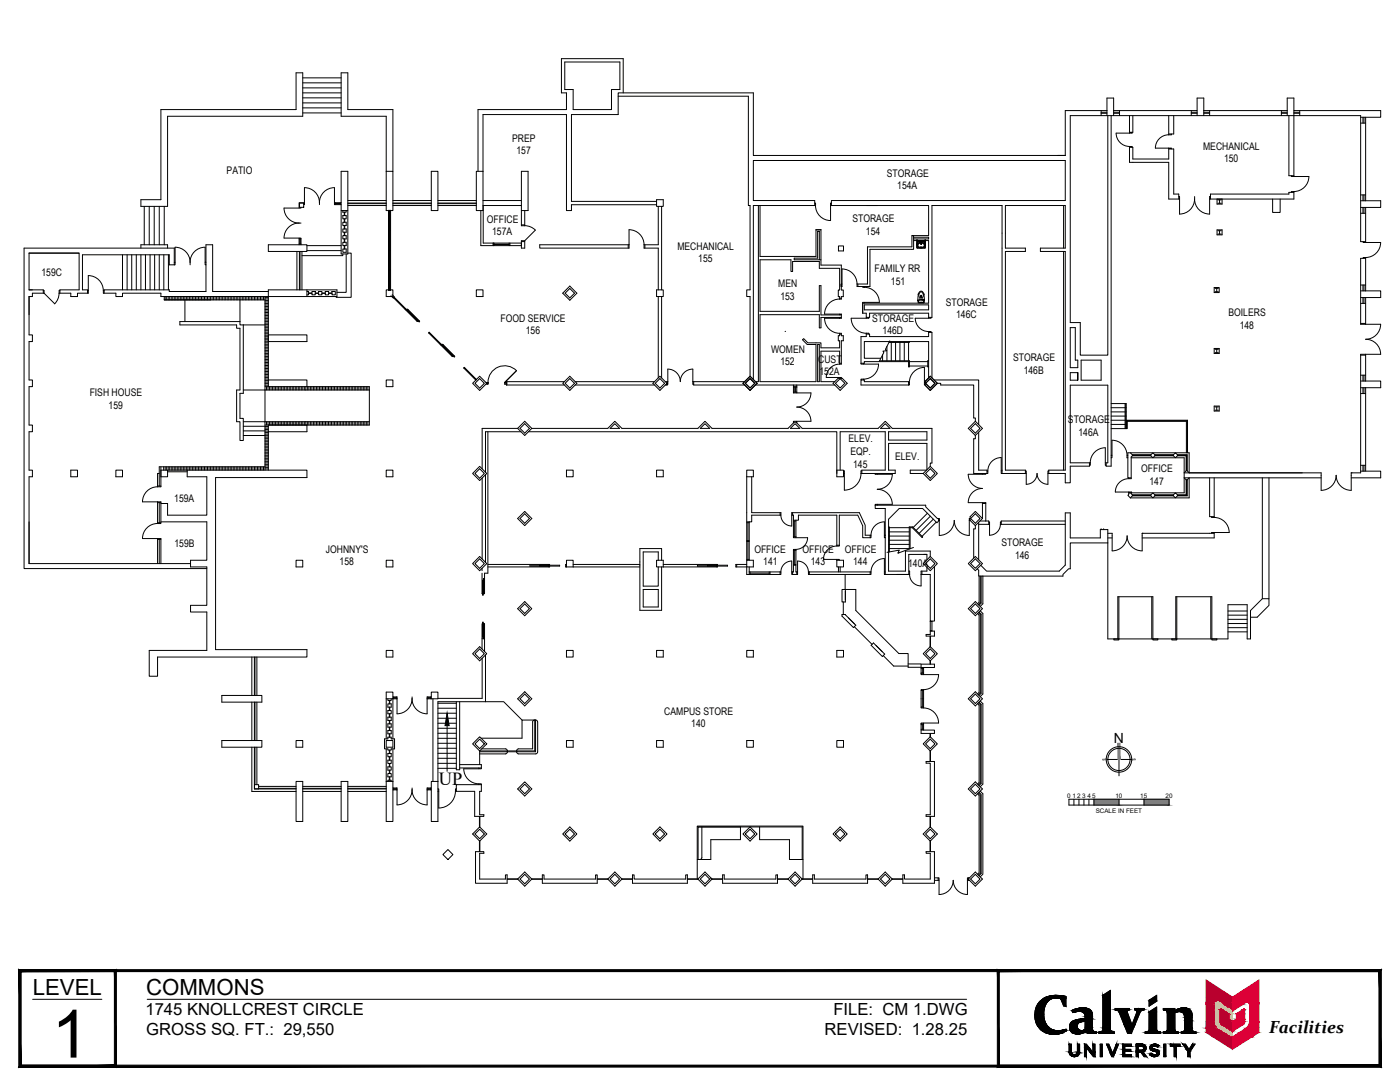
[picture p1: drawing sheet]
<svg xmlns="http://www.w3.org/2000/svg" width="279mm" height="216mm" viewBox="0 0 279 216" stroke-linecap="round" stroke-linejoin="round" font-family="sans-serif">
<defs><g id="words">
<text font-size="13.3" x="10.3" y="211">1</text>
<g font-size="4.4">
<text x="6.5" y="198.5">LEVEL</text>
<text x="29.2" y="198.5">COMMONS</text>
</g>
<text font-size="3.7" x="87.6" y="156.7">UP</text>
<text font-size="3.5" x="253.3" y="206.2">Facilities</text>
<g font-size="3.3">
<text x="29" y="202.5">1745 KNOLLCREST CIRCLE</text>
<text x="166.3" y="202.5">FILE: CM 1.DWG</text>
<text x="29.2" y="206.6">GROSS SQ. FT.: 29,550</text>
<text x="164.6" y="206.6">REVISED: 1.28.25</text>
</g>
<text font-size="2.8" x="222.3" y="148.3">N</text>
<g font-size="2.1">
<text x="102.2" y="28.2">PREP</text>
<text x="240.1" y="29.9">MECHANICAL</text>
<text x="45.2" y="34.7">PATIO</text>
<text x="103.1" y="30.8">157</text>
<text x="177" y="35.2">STORAGE</text>
<text x="244.3" y="32.4">150</text>
<text x="179.1" y="37.8">154A</text>
<text x="97.2" y="44.5">OFFICE</text>
<text x="98.2" y="47">157A</text>
<text x="170.1" y="44.3">STORAGE</text>
<text x="172.8" y="46.9">154</text>
<text x="135.2" y="49.8">MECHANICAL</text>
<text x="139.4" y="52.3">155</text>
<text x="8.3" y="55.1">159C</text>
<text x="155.3" y="57.3">MEN</text>
<text x="155.7" y="59.8">153</text>
<text x="174.5" y="54.3">FAMILY RR</text>
<text x="177.8" y="56.8">151</text>
<text x="99.9" y="64.2">FOOD SERVICE</text>
<text x="174" y="64.2">STORAGE</text>
<text x="188.7" y="61">STORAGE</text>
<text x="190.8" y="63.5">146C</text>
<text x="245.2" y="63.1">BOILERS</text>
<text x="247.4" y="65.6">148</text>
<text x="104.9" y="66.7">156</text>
<text x="153.9" y="70.4">WOMEN</text>
<text x="176.1" y="66.7">146D</text>
<text x="155.7" y="72.9">152</text>
<text x="163.3" y="72.4">CUST</text>
<text x="163.6" y="74.9">152A</text>
<text x="202.2" y="72">STORAGE</text>
<text x="204.3" y="74.5">146B</text>
<text x="17.9" y="79.1">FISH HOUSE</text>
<text x="21.7" y="81.6">159</text>
<text x="169.3" y="88.3">ELEV.</text>
<text x="213.1" y="84.5">STORAGE</text>
<text x="215.2" y="87">146A</text>
<text x="169.7" y="90.8">EQP.</text>
<text x="170.3" y="93.3">145</text>
<text x="178.6" y="91.9">ELEV.</text>
<text x="227.8" y="94.3">OFFICE</text>
<text x="34.8" y="100.1">159A</text>
<text x="229.4" y="96.8">147</text>
<text x="34.8" y="109.1">159B</text>
<text x="65" y="110.3">JOHNNY'S</text>
<text x="67.8" y="112.8">158</text>
<text x="150.5" y="110.3">OFFICE</text>
<text x="152.3" y="112.8">141</text>
<text x="160.1" y="110.3">OFFICE</text>
<text x="161.8" y="112.8">143</text>
<text x="168.6" y="110.3">OFFICE</text>
<text x="170.3" y="112.8">144</text>
<text x="181.3" y="113.2">140A</text>
<text x="199.9" y="109">STORAGE</text>
<text x="202.6" y="111.5">146</text>
<text x="132.6" y="142.6">CAMPUS STORE</text>
<text x="138" y="145.1">140</text>
</g>
<g font-size="1.3">
<text x="213" y="159.3">0</text>
<text x="214" y="159.3">1</text>
<text x="215" y="159.3">2</text>
<text x="216" y="159.3">3</text>
<text x="217" y="159.3">4</text>
<text x="218" y="159.3">5</text>
<text x="222.6" y="159.3">10</text>
<text x="227.6" y="159.3">15</text>
<text x="232.6" y="159.3">20</text>
<text x="218.7" y="162.2">SCALE IN FEET</text>
</g>
</g></defs>
<!-- layer: 0 -->
<g fill="none" stroke="#000" stroke-width=".2">
<path d="M213.3 159.5h20v1.1h-20zM214.3 159.5v1.1M215.3 159.5v1.1M216.3 159.5v1.1M217.3 159.5v1.1M218.3 159.5v1.1M220.8 151.5h5.1M223.3 151.5v2.6M223.3 159.5v1.1M228.3 159.5v1.1"/>
<circle cx="223.3" cy="151.5" r="2.22"/>
<circle cx="223.3" cy="151.5" r="2.55"/>
</g>
<g fill="#808080" stroke="#808080" stroke-width=".2">
<path d="M223.1 148.3v3.2h.4zM223.1 148.3h.4v3.2z"/>
<path d="M225.9 151.5v.1l.6-.1zM225.9 151.6l.6-.1v.1z"/>
<path d="M223.3 154.1l.1 .7v-.7zM223.3 154.1l.1 .7h-.1z"/>
<path d="M220.1 151.6h.7v-.1zM220.1 151.5h.7l-.7 .1z"/>
<path d="M228.3 159.5l5 1.1v-1.1zM228.3 159.5l5 1.1h-5z"/>
<path d="M218.3 159.5l5 1.1v-1.1zM218.3 159.5l5 1.1h-5z"/>
</g>
<!-- layer: A-WALL FULL -->
<g fill="none" stroke="#000" stroke-width=".2">
<path d="M60.4 19.5h7.7M60.4 18.5h7.7M60.4 17.5h7.7M60.4 16.5h7.7M60.4 15.5h7.7M112.7 12.4h11v5.5h-1.7v4h-7.6v-4h-1.7zM123.4 19.2h26v21.8h.3v16.8h-.7v1.4h.7v15.9l1.4 1.4M124.4 18.5v-6.8h-12.4v6.8h1.1v3.4h-17.7v12.3M32.1 21.9h27v-7.4h1.3v8.7h-27v18h-5.3v-1.4h4zM60.4 22.5h7.7M60.4 21.5h7.7M60.4 20.5h7.7"/>
<path d="M60.8 37.4a3 3 0 0 1 3 3M60.8 37.5v2.9M66.7 37.4a3 3 0 0 0-3 3M66.7 37.5v3.3h1.4M68.1 34.2h1.3v16.5h-1.3zM77.1 34.2h1.3v7.8h-1.3v-18.8h-9v-8.7h1.3v7.4h9v12.3M86.1 34.2h1.3v7.8h-1.3zM96.4 34.2h-1.3v7.8h1.3v-19.1h16.7v19.1h.9v-1.1h17M131 39.8h1.4v1.4h-1.4zM211.1 31h1.5M212.6 31h-62.3v-12.5h-26.9v4.4h-9.4v17.3h17M219.8 22.4h1.1"/>
<path d="M219.8 22.6h1.1M219.8 22.1v1M220.9 22.1h-8.3v8.9M220.9 23.1v-3.5h1.4v3.5M221.1 23.1v47.8h-5.5v-6.5h-2v-41.3h57.9v25.1h1M221.8 23.1v69.9h-1v-.6M222.3 22.1h16.6v-2.5h1.3v3.5M222.3 22.4h1.1M222.3 22.6h1.1M223.4 22.1v1M225.4 23.1v3.5M225.4 29.2v3.2"/>
<path d="M226.1 23.1v3.3M226.1 29.4v2.3M233.2 32.4v7.3h2.2M233.2 23.1v3.8M233.2 29.6v2.1M234.2 23.1v3.6M234.2 29.7v9h1v1M235.2 39.2h.2v3.5a3 3 0 0 0 3-3M237.7 22.4h1.2M237.7 22.6h1.2M237.7 22.1v1M238.4 39.2v.5"/>
<path d="M238.9 22.1v1M240.2 22.1h16.7M240.2 22.4h1.2M240.2 22.6h1.2M241.4 22.1v1M241.6 39.2h-.2v3.5a3 3 0 0 1-3-3M242.9 39.7v1h1v-1M243.1 39.9h.6M243.4 39.9v.7M254 39.7v2.7h1.5v-2.7M255.7 22.4h1.2M255.7 22.6h1.2"/>
<path d="M255.7 22.1v1M256.9 23.1v-3.5h1.3v2.5h17.3v1.3h-4M257.2 23.1v12h1M257.7 35.1v.1h3.5a3 3 0 0 1-3 3M257.7 38.4v-.2h.5v1.5h-16.8M258.2 22.4h1.2M258.2 22.6h1.2M258.2 22.1v13.1M258.2 38.4h-1v.3h-15.6v1M259.4 22.1v1M271.5 38.9h1M271.5 24.6h1"/>
<path d="M272 23.4v1.2M272 38.9v1.2M272.2 23.4v1.2M272.2 38.9v1.2M272.5 23.4v16.7M5.8 50.5h10v7.3h-3.8v.7M5.8 50.5v7.3h2.8v.7M5.8 50.5h10M8.6 58h.2v.5M8.8 58.5h-2.3v.7h-.7v7.6h.7v1.4h-.7v7.6h.7v1.4h-.7v7.6h.7v1.3h-.7v7.7h.7v1.3h-.7v17.4h32.2M11.8 58.5l-.2 .9-.7 1.2-2.1-2.1M17.5 58h.1"/>
<path d="M20.6 58a2.98 2.98 0 0 0-3-3v3.5h-2.1v.7h-1.4v-.7h-2.3v-.5h.2M20.6 58v.5h2.5v.7h1.3v-.7h7.7v.7h35.1v-1.4h-13.6v19.4M20.6 58h.2M24.4 50.8v7M25.4 50.8v7M26.3 50.8v7M27.2 50.8v7M28.1 49.5v-.7h5.3v.7M28.1 50.8v7M28.8 41.2v7.6M29 50.8v7M29.8 41.2v7.6"/>
<path d="M30 50.8v7M30.8 41.2v7.6M30.9 50.8v7M31.8 41.2v7.6M31.8 50.8v7M32.7 50.8v7M32.8 41.2v7.6M32.8 59.2v.6h20.1M33 59.2v.6M33.3 59.2v.6M33.6 59.2v.6M33.6 50.8v7"/>
<path d="M33.9 59.2v.6M34.2 59.2v.6M34.5 59.2v.6M34.8 52.8v-3.3h-30v64h36.5M34.8 52.3h.1v.5h-.1M34.8 52.8h-1v-2h-17.3v7h1v.7M34.8 59.2v.6M35.1 59.2v.6M35.4 59.2v.6M35.7 59.2v.6M36 59.2v.6M36.3 59.2v.6"/>
<path d="M36.6 59.2v.6M36.9 59.2v.6M36.9 59.8v4.4M37.2 59.2v.6M37.5 59.2v.6M37.8 59.2v.6M37.9 52.3a3 3 0 0 1 3-3v3h.2M37.9 52.3v.5M37.9 52.3a3 3 0 0 0-3-3v3M38.1 59.2v.6M38.4 59.2v.6M38.7 59.2v.6"/>
<path d="M39 59.2v.6M39.3 59.2v.6M39.6 59.2v.6M39.9 59.2v.6M40.2 59.2v.6M40.5 59.2v.6M40.8 59.2v.6M40.9 52.3v.5h.2M41.1 59.2v.6M41.4 59.2v.6M41.7 59.2v.6M42 59.2v.6"/>
<path d="M42.3 59.2v.6M42.6 59.2v.6M42.9 59.2v.6M43.2 59.2v.6M43.5 59.2v.6M43.8 59.2v.6M44.1 59.2v.6M44.4 59.2v.6M44.7 59.2v.6M45 59.2v.6M45.3 59.2v.6M45.6 59.2v.6"/>
<path d="M45.9 59.2v.6M46.2 59.2v.6M46.5 59.2v.6M46.9 59.2v.6M47.1 59.2v.6M47.5 59.2v.6M47.8 59.2v.6M47.9 59.8v4.4M48.1 59.2v.6M48.4 59.2v.6M48.7 59.2v.6M49 59.2v.6"/>
<path d="M49.3 59.2v.6M49.6 59.2v.6M49.9 59.2v.6M50.2 59.2v.6M50.5 59.2v.6M50.8 59.2v.6M51.1 59.2v.6M51.4 59.2v.6M51.7 59.2v.6M52 59.2v.6M52.3 59.2v.6M52.6 59.2v.6"/>
<path d="M52.9 59.6h.7M52.9 59.2v24.9h20.8M52.9 59.3h.7M52.9 59.9h.7M53.6 48.8h7.7v1.4h-7.7zM53.6 58.2h-11.2v-9.4h-1.3v9.4h-7.3v-.4h-13v.7M59.3 50.2v7.6M59.7 44.5a3 3 0 0 0-3 3h3M59.7 48.8v-1.3h.4v1.3M59.7 41.5h-3a3 3 0 0 0 3 3M59.7 44.5h.4M59.7 47.7h.4"/>
<path d="M59.7 48.7h.4M59.8 50.2v7.6M59.8 40.5h.8v.9h-.8zM59.9 47.7v1M59.9 50.2v7.6M60.3 50.2v7.6M60.6 40.8h.2v-.4h-1.1v1.1h.4v-.1M61.3 58.2h.3v.6h-.3M61.3 57.8v1.4M61.3 49h6.8M61.3 50h6.8M61.6 58.5h.7"/>
<path d="M62.3 58.2h.6v.6h-.6zM62.9 58.5h.7M63.6 58.2h.7v.6h-.7zM63.8 40.4v.4M64.3 58.5h.6M64.9 58.2h.7v.6h-.7zM65.6 58.5h.7M66.3 58.2h.6v.6h-.6zM66.7 40.4h1.4M66.9 40.7h1M66.9 40.4v.4M66.9 40.6h1"/>
<path d="M67.9 40.4v.4M68.1 42h1.3M68.4 42v.3h.7v-.3M68.4 43h.7v.7h-.7zM68.4 44.3h.7v.7h-.7zM68.4 45.7h.7v.6h-.7zM68.4 47h.7v.7h-.7zM68.4 48.3h.7v.7h-.7zM68.4 49.7h.7v.6h-.7zM68.4 50.7v.3h-8.1M68.7 42.3v.7M68.7 43.7v.6"/>
<path d="M68.7 45v.7M68.7 46.3v.7M68.7 47.7v.6M68.7 49v.7M68.8 42.3v.7M68.8 43.7v.6M68.8 45v.7M68.8 46.3v.7M68.8 47.7v.6M68.8 49v.7M69.1 50.7v7.6h-1.9M69.4 50.5h.7v8.8h-3v-.1"/>
<path d="M69.4 40.5h7.7M69.4 40.6h7.7M69.4 41h7.7M69.4 40h7.7M77.1 57.8h1.3v1.4h-1.3zM78.4 40.5h7.7M78.4 40.6h7.7M78.4 41h7.7M78.4 40h7.7M87.4 40.5h7.7M87.4 40.6h7.7M87.4 41h7.7"/>
<path d="M87.4 40h7.7M95.1 57.8h1.3v1.4h-1.3zM96 42v7h8.1M96.4 41h7.7M96.4 40h7.7M96.4 41v7.5h7.7M98.4 48.5v.5M98.6 48.5v.5M98.6 48.8h3M98.6 48.7h3M101.6 48.5v.5M101.8 48.5v.5"/>
<path d="M104.1 42h1.3v-7.8h-1.3v10.8h.6M104.1 48.2h.6M104.1 44.9h.6M104.7 45l.5 .1a2.93 2.93 0 0 1 1.6 .8l-2.1 2.1v1.5h-.6v-1.5h.6M104.7 42v3M113.7 57.1l1.4 1.4-1.4 1.4-1.4-1.4zM113.7 57.6l1 .9-1 .9-.9-.9zM125.4 48.8v.7M128.5 48.8a3 3 0 0 0-3-3v3.7h-17.8v-.7h17.8M128.5 48.8v.7h2.9v8.3M128.7 48.8v.7M131 57.8h1.4v1.4h-1.4z"/>
<path d="M131.4 41.2v7.6h-2.9M131.4 59.2v16.2M132 41.2v16.6M132 59.2v16.2M151.4 41v35.2h-.6M151.7 41v10.2h11.1v-5.4h1v7.1h4.1M162.6 41v-1h-12.3v-8h62.3v8h-46.7v1M162.6 40.5h.2v.5M162.8 41a3 3 0 0 0 3 3v-3M162.8 41h-12.5v34.7M163.5 51.8v-5.6h-.3v5.3h-4.7v.3h5.3M165.8 41h19.5v6h-3.3"/>
<path d="M165.9 40.5h-.1v.5M167.3 49.1h1v1h-1zM167.6 59.7a3 3 0 0 0-3 3h3M167.6 59.5h.3M167.9 56.7v.5zM167.9 57.9h.4v1.3h-.4v.5h-.3v-.5h-.3v-1.3h.3v-4.4h-4.1v-1.3h-5.3v2h-.3v-2.4h-6.2v10.3h11.8v-5.1h.3v5.8h3.8M167.9 56.7h.1v.5h-.1zM171 56.7a3 3 0 0 0-3-3v3M171.2 56.7v.5M172.2 57.2h.3v.1h-.3zM172.5 57.3a3 3 0 0 1 3 3M173.1 49.3h8.9v-2.3h.3v2.8h-8.7v7.4h-2.6v-.5h2.1z"/>
<path d="M182.3 48h3v12.5h-13.1M182.3 47.3h3v.4h-3M200 46.5v-5.5h-14v22.3h-.7M200 49.5v45M200.6 46.5v-5.5h12v8.5h-5v.7h5v43.6h-3.3v.7h3.3v1.8h1v-3.3h3.8v-.6M200.6 49.5h4v.7h-4v43.6h4v.7h-4.6M212.3 41v8.5M212.3 50.2v43.6M242.3 57.4h1v1h-1zM242.5 57.5h.7M242.5 58.2h.7M242.8 57.5v.7"/>
<path d="M242.9 45.9h1v1h-1zM243.1 46h.6M243.1 46.7h.6M243.1 40.6h.6M243.4 46v.7M271.5 40.1h4v1.3h-3M271.5 56.9h1M271.5 58h1M271.5 42.6h1M271.5 41.4h1M272 41.4v1.2M272 56.9v1.1"/>
<path d="M272 59.4v1.1M272 51.6v-.2h.5v6.6M272 48.2v.2h.5M272.2 41.4v1.2M272.2 56.9v1.1M272.2 59.4v1.1M272.5 58h3v1.4h-4M272.5 41.4v7h3a3 3 0 0 1-3 3M272.5 59.4v5.3M272.5 51.6h-1v13.1M47.9 64.2h-12v.6h11.3v.7h.7v12.3h-.7v6.3h.7v3.8h.7v-4.4h-.7v-5h.7v-13.7M47.9 64.2v.6h.7"/>
<path d="M48.6 64.8h4.3M48.6 77.8h25.1M52.9 77.2h20.8v.6M52.9 76.9h.7M52.9 75.3h.7M52.9 72.6h.7M52.9 62.7h.7M52.9 65.4h.7M52.9 64.2h.7M52.9 75.6h.7M52.9 75.9h.7M52.9 76.2h.7"/>
<path d="M52.9 76.5h.7M52.9 71.4h.7M52.9 71.7h.7M52.9 72h.7M52.9 72.3h.7M52.9 72.9h.7M52.9 73.2h.7M52.9 73.5h.7M52.9 73.8h.7M52.9 74.1h.7M52.9 74.4h.7M52.9 74.7h.7"/>
<path d="M52.9 75h.7M52.9 67.2h.7M52.9 67.5h.7M52.9 67.8h.7M52.9 68.1h.7M52.9 68.4h.7M52.9 68.7h.7M52.9 69h.7M52.9 69.3h.7M52.9 69.6h.7M52.9 69.9h.7M52.9 70.2h.7"/>
<path d="M52.9 70.5h.7M52.9 70.8h.7M52.9 71.1h.7M52.9 63h.7M52.9 63.3h.7M52.9 63.6h.7M52.9 63.9h.7M52.9 64.5h.7M52.9 64.8h.7M52.9 65.1h.7M52.9 65.7h.7M52.9 66h.7"/>
<path d="M52.9 66.3h.7M52.9 66.6h.7M52.9 66.9h.7M52.9 60.3h.7M52.9 60.5h.7M52.9 60.9h.7M52.9 61.2h.7M52.9 61.5h.7M52.9 61.8h.7M52.9 62.1h.7M52.9 62.4h.7M53.2 77.2v.6"/>
<path d="M53.5 77.2v.6M53.6 75.8h7.7v1.4M53.6 66.8h7.7v1.4h-7.7zM53.8 77.2v.6M54.1 77.2v.6M54.4 77.2v.6M54.7 77.2v.6M55 77.2v.6M55.3 77.2v.6M55.6 77.2v.6M55.9 77.2v.6M56.2 77.2v.6"/>
<path d="M56.5 77.2v.6M56.8 77.2v.6M57.1 77.2v.6M57.4 77.2v.6M57.7 77.2v.6M58 77.2v.6M58.3 77.2v.6M58.6 77.2v.6M58.9 77.2v.6M59.2 77.2v.6M59.5 77.2v.6M59.8 77.2v.6"/>
<path d="M60.1 77.2v.6M60.4 77.2v.6M60.7 77.2v.6M61 77.2v.6M61.3 77.2v.6M61.6 77.2v.6M61.9 77.2v.6M62.2 77.2v.6M62.5 77.2v.6M62.8 77.2v.6M63.2 77.2v.6M63.4 77.2v.6"/>
<path d="M63.8 77.2v.6M64.1 77.2v.6M64.4 77.2v.6M64.7 77.2v.6M65 77.2v.6M65.3 77.2v.6M65.6 77.2v.6M65.9 77.2v.6M66.2 77.2v.6M66.5 77.2v.6M66.8 77.2v.6M67.1 77.2v.6"/>
<path d="M67.4 77.2v.6M67.7 77.2v.6M68 77.2v.6M68.3 77.2v.6M68.6 77.2v.6M68.9 77.2v.6M69.2 77.2v.6M69.5 77.2v.6M69.8 77.2v.6M70.1 77.2v.6M70.4 77.2v.6M70.7 77.2v.6"/>
<path d="M71 77.2v.6M71.3 77.2v.6M71.6 77.2v.6M71.9 77.2v.6M72.2 77.2v.6M72.5 77.2v.6M72.8 77.2v.6M73.1 77.2v.6M73.4 77.2v.6M73.7 77.8v7h-20.8M77.1 75.8h1.3v1.4h-1.3zM94.3 76.5l1.4-1.4 1.4 1.4-1.4 1.4z"/>
<path d="M94.8 76.5l.9-1 1 1-1 .9zM112.3 76.5l1.4-1.4 1.4 1.4-1.4 1.4zM112.6 76.2h-11.5v.6h11.5M112.8 76.5l.9-1 1 1-1 .9zM114.8 76.8h15.8M114.8 76.2h15.8M131.7 75.5l.9 1-.9 .9-.9-.9zM131.7 75.1l1.4 1.4-1.4 1.4-1.4-1.4zM132.8 76.8h.3M132.8 76.2h.5M138.3 76.2h10.3M138.4 76.8h10.2"/>
<path d="M148.7 76.5l1-1 .9 1M148.7 76.5l1 .9 .9-.9M149.7 75.1l-1.4 1.4 1.4 1.4M149.7 75.1l1.4 1.4M150.8 76.8h15.8M151.1 76.5l-1.4 1.4M156.7 66.1h.1M158.3 76.8v1.6h3.5a2.83 2.83 0 0 1-2.8 2.8 2.83 2.83 0 0 1 2.8 2.9h-2.8M158.3 78.2h.7M158.3 77.2h.7M158.3 77.1h.7M158.6 77.2v1"/>
<path d="M158.7 77.2v1M159 76.8v1.6M163.2 68.7h.3v7.5h-.3zM166.3 76.5l1-1h.8l1 1-1.4 1.4zM166.7 76.5l1-1 .9 1-.9 .9zM167.6 72.7a2.66 2.66 0 0 0-2.7 2.6h2.7M167.6 75.5v-.2h.3v.2M167.6 63.3v.2M167.6 72.5h.3M167.6 66.7h.3M167.9 63.3h-4.1v2.1h-.3v-2.6h-11.8v13.4h11.1v-7.5h-1.7l-1-.9 .3-.2 .8 .8h2.6v1h3.8v-1.4h-.3v-1h.3v-.5h.3v.5h.4v1h-.4v4.7h-.3v-2.6h-3.8v6.1h2.8M167.9 62.8h-.3v-.1h.3v.8h-3.3a2.98 2.98 0 0 0 3 3"/>
<path d="M171.8 75.8h.7v.4h8.8v.6h-9.5zM171.8 72.5v.2h.5v-.2M171.8 75.8v-.2h.5v.2M172.3 72.7l3-.1a3 3 0 0 1-3 3M172.5 60.3v.2M172.5 60.8h12.8v1h-12.8zM172.9 67.2h-1.1v5.3M173.5 62.5h11.8v1M175.5 60.3h-3.3v2.2h.7M175.5 72h6v1.2h-.2v-1h-8.8v.3h-.7M175.8 71.5h-3.3v-3.3h12.8v7.2M176.1 70.8v1.2"/>
<path d="M177 69.1v2.9M177.6 68l-.9 1.7 .3 .3-.8 .1 .2 .2-.9 1.8M177.9 68.3v3.7M178.7 68.3v3.7M179.6 68.3v3.7M180.5 68.3v3.7M181.3 76.3h.2v.5h-.2M181.3 68.3v3.7M181.5 68.2v.1h-4.1M181.5 72.2h3.7M181.5 73h3.7M184.5 73.3a3 3 0 0 0-3 3"/>
<path d="M184.5 73.3v3M184.7 76.3h-.2v.5h.2M184.7 76.5l1-1 .9 1-.9 .9zM185.3 66.3v-.1h.5v.1M185.3 66.3v.9h-11.8M185.3 66.3h.7v9.1M185.3 72h-.1v1.2h.1M185.7 75.1l1.4 1.4-1.4 1.4M185.7 75.1l-1 1v.8l1 1M185.7 75.1l1.4 1.4M185.8 63.3v.2h-3.1a2.66 2.66 0 0 0 2.6 2.7M186.4 75.8h8.9v8.9"/>
<path d="M187.1 76.5h.6v.3h6.6v6.6h.3v.7M187.1 76.5l-1.4 1.4M213.6 65.4h1v6.5h.5v1.5h-1.5zM215.1 74.4h-1.5v1.5h1.5v-1.5v1.5M215.8 71.9h4v4h-4zM242.3 69.5h1v1h-1zM242.5 69.7h.7M242.5 70.4h.7M242.8 69.7v.7M271.5 70.7v23.7h-1.8v3.4a3 3 0 0 1-3-3 3 3 0 0 1-3 3M271.5 78.5h1M271.5 76h1"/>
<path d="M271.5 74.9h1M271.5 60.5h1M272 74.9v1.1M272 77.4v1.1M272.2 74.9v1.1M272.2 77.4v1.1M272.5 76h3v1.4h-4M272.5 70.7v5.3M272.5 77.4v16.6M14.1 93.8h1.4v1.3h-1.4zM23.1 93.8h1.3v1.3h-1.3zM31.4 97.1a3 3 0 0 0-3 3h3.7v4.4h-.7v-4.4"/>
<path d="M31.4 97h.7M31.8 94.5h-.4v2.6M32.1 93.8h1.3v1.3h-1.3M32.1 93.1v4h-.7M32.7 93.1v.7M33 93.1v.7M33.3 93.1v.7M33.4 93.8h4M33.4 94.1h4M33.6 93.1v.7M33.9 93.1v.7M34.2 93.1v.7"/>
<path d="M34.5 93.1v.7M34.8 93.1v.7M35.1 93.1v.7M35.4 93.1v.7M35.7 93.1v.7M36 93.1v.7M36.3 93.1v.7M36.6 93.1v.7M36.9 93.1v.7M37.2 93.1v.7M37.4 93.8h23.9v1.5h-18.3v34.3h18.3v1.5h-29.9v3.8h-1.6v-5.1h11.5v-7.7h-3.3v-1.3h3.3v-7.7h-3.3v-1.3h3.3v-7.7h-9.2M37.4 93.8v1.3h3.9v7.7h-7.9v-2.3h-1.3"/>
<path d="M37.5 93.1v.7M37.8 93.1v.7M38.1 93.1v.7M38.4 93.1v.7M38.7 93.1v.7M39 93.1v.7M39.3 93.1v.7M39.6 93.1v.7M39.9 93.1v.7M40.2 93.1v.7M40.5 93.1v.7M40.8 93.1v.7"/>
<path d="M41.1 93.1v.7M41.4 93.1v.7M41.7 93.1v.7M42 93.1v.7M42.3 93.1v.7M42.6 93.1v.7M42.9 93.1v.7M43.2 93.1v.7M43.5 93.1v.7M43.8 93.1v.7M44.1 93.1v.7M44.4 93.1v.7"/>
<path d="M44.7 93.1v.7M45 93.1v.7M45.3 93.1v.7M45.6 93.1v.7M45.9 93.1v.7M46.2 93.1v.7M46.5 93.1v.7M46.9 93.1v.7M47.1 93.1v.7M47.5 93.1v.7M47.8 93.1v.7M48.1 93.1v.7"/>
<path d="M48.4 93.1v.7M48.6 84.1h4.3v9.7M48.6 86.9h5M48.6 86h4.3M48.6 85.1h4.3M48.7 93.1v.7M49 93.1v.7M49.3 93.1v.7M49.6 93.1v.7M49.9 93.1v.7M50.2 93.1v.7M50.5 93.1v.7"/>
<path d="M50.8 93.1v.7M51.1 93.1v.7M51.4 93.1v.7M51.7 93.1v.7M52 93.1v.7M52.3 93.1v.7M52.6 93.1v.7M52.9 93.1h-21.1v3.9M52.9 90.8h.7M52.9 92.4h.7M52.9 93.6h.7M52.9 93.3h.7"/>
<path d="M52.9 93h.7M52.9 92.7h.7M52.9 92.1h.7M52.9 91.8h.7M52.9 91.5h.7M52.9 91.2h.7M52.9 90.6h.7M52.9 90.2h.7M52.9 89.9h.7M52.9 89.6h.7M52.9 89.3h.7M52.9 89h.7"/>
<path d="M52.9 88.7h.7M52.9 88.4h.7M52.9 88.1h.7M52.9 87.8h.7M52.9 87.5h.7M52.9 87.2h.7M52.9 86.6h.7M52.9 86.3h.7M52.9 86h.7M52.9 85.7h.7M52.9 85.4h.7M52.9 85.1h.7"/>
<path d="M53.2 84.1v.7M53.5 84.1v.7M53.6 86.1h7.7v-1.3h-7.7v9M53.8 84.1v.7M54.1 84.1v.7M54.4 84.1v.7M54.7 84.1v.7M55 84.1v.7M55.3 84.1v.7M55.6 84.1v.7M55.9 84.1v.7M56.2 84.1v.7"/>
<path d="M56.5 84.1v.7M56.8 84.1v.7M57.1 84.1v.7M57.4 84.1v.7M57.7 84.1v.7M58 84.1v.7M58.3 84.1v.7M58.6 84.1v.7M58.9 84.1v.7M59.2 84.1v.7M59.5 84.1v.7M59.8 84.1v.7"/>
<path d="M60.1 84.1v.7M60.4 84.1v.7M60.7 84.1v.7M61 84.1v.7M61.3 84.1v.7M61.6 84.1v.7M61.9 84.1v.7M62.2 84.1v.7M62.5 84.1v.7M62.8 84.1v.7M63.2 84.1v.7M63.4 84.1v.7"/>
<path d="M63.8 84.1v.7M64.1 84.1v.7M64.4 84.1v.7M64.7 84.1v.7M65 84.1v.7M65.3 84.1v.7M65.6 84.1v.7M65.9 84.1v.7M66.2 84.1v.7M66.5 84.1v.7M66.8 84.1v.7M67.1 84.1v.7"/>
<path d="M67.4 84.1v.7M67.7 84.1v.7M68 84.1v.7M68.3 84.1v.7M68.6 84.1v.7M68.9 84.1v.7M69.2 84.1v.7M69.5 84.1v.7M69.8 84.1v.7M70.1 84.1v.7M70.4 84.1v.7M70.7 84.1v.7"/>
<path d="M71 84.1v.7M71.3 84.1v.7M71.6 84.1v.7M71.9 84.1v.7M72.2 84.1v.7M72.5 84.1v.7M72.8 84.1v.7M73.1 84.1v.7M73.4 84.1v.7M77.1 93.8h1.3v1.3h-1.3zM94.8 94.5l.9-1 1 1-1 .9zM95.7 93.1l1.4 1.4-1.4 1.4-1.4-1.4z"/>
<path d="M96.2 95.4v16.1M96.9 94.7v17.5M103.3 85.5h-7.1v8.1M103.3 85.5l1.4-1.4 1.4 1.4M103.3 85.5l1.4 1.4 1.4-1.4M103.8 85.5l.9-1 1 1-1 .9zM104 86.1h-7.1v8.1M105.5 86.1h61.5v8.4M113.1 93.8h1.3v1.3h-1.3zM121.8 85.5l.9-1 .9 1zM131 93.8h1.4v1.3h-1.4zM140.7 84.5l.9 1h-1.8z"/>
<path d="M149 93.8h1.3v1.3h-1.3zM149 95.1v16.7M150 95.1v7.2h5.9v.5h-5.9v1.3h-.5M158.3 84.2v-.1h.7v.1M158.3 84.4v-.2h.7v.2M158.5 84.2l-1.2 1.3h-15.2l-1.4-1.4-1.4 1.4h-15.2l-1.4-1.4-1.4 1.4h-15.2M158.7 84.5l.9 1h-1.9zM158.8 84.2l1.3 1.3h15.1l1.5-1.4 1.4 1.4h7.9v6.9h-.3v.7M167 93.8h1.3v1.3h-1.3zM167.7 93.8v-7.7h9v7.7h-4.7v.7M168.3 94.5h.2v3.3M168.3 94h.2v.5"/>
<path d="M175.7 85.5l1-1 .9 1zM177.3 86.1h7.7v1.7h-7.7zM184.7 94.5l1-1 .9 1-.9 .9zM184.9 93.8h-3.2v.7h2.5M185 93.7v-5.2h-7.7v5.3h1.4v.7h-6.9v-.5h.2M185.7 93.1l1.4 1.4-1.4 1.4-1.5-1.4zM193.7 85.5l.9-1 1 1-1 .9zM194.6 86.9v.7h-.3v6.9h2.7M194.6 84.1l1.5 1.4-1.5 1.4M194.6 84.1l-1.4 1.4 1.4 1.4M195.3 86.2v7.6h1.7v.7M196.1 94.6h-2.9a2.83 2.83 0 0 0 2.9 2.9 2.83 2.83 0 0 0-2.9 2.8h3.5v.2"/>
<path d="M196.1 94.5v.1h.6v-.1M197 94h.1v.5h-.1M197.1 94a2.65 2.65 0 0 1 2.7-2.7v3.2h.2M199.8 94h.2M204.6 94h.2v2.6a2.16 2.16 0 0 0 2.2-2.1 2.16 2.16 0 0 0 2.1 2.1v-2.6h.2M204.6 94.5h.2M209.1 94.5h.2M217.6 92.3a3 3 0 0 1 3-3v3.5h.2M217.6 92.4v.4h-.2M217.6 92.4h-4v-15.5h7.5v15.5h-.5M221.8 90.8h.1v.5h-.1M221.8 85.5h3.2v-1.4h11.8v6.2"/>
<path d="M221.8 83.9h2.7M221.8 80.5h2.9v5M221.8 82.2h2.7M221.8 81.4h2.7M221.8 83h2.7M221.8 84.7h2.7M224.5 80.5v5M224.7 83.9h12.3v6.4M224.7 80.5v5M224.7 82.2h.1M224.7 81.4h.1M224.7 83h.1"/>
<path d="M224.7 84.7h.1M224.8 85.5v-1.6h12.1v6.4M224.9 90.8a3 3 0 0 0-3-3v3M225.1 90.8h-.2v.5h.2M225.3 95.5a2.66 2.66 0 0 0-2.7 2.7h2.7M225.3 98.2h.5v.3l.3 .3-.5 .5-.5-.5 .2-.1zM225.3 98.2v.1M225.6 90.3l.5 .5-.3 .4v4.3h-.5v-.2M225.8 95.3h-.7v-5h12.2v4.1l-.5-.6-.5 .6h27.4v3.4M225.8 91.3h10.5v7h-11M225.8 98.2v.1M226 91h3.7"/>
<path d="M226 90.7h3.7M226 98.7h3.7M226 98.9h3.7M226.1 90.9h3.5M226.1 90.8h3.5M226.1 98.8h3.5M229.6 98.8l.5-.5 .5 .5-.5 .5zM230.1 90.3l.5 .5-.5 .5-.5-.5zM230.5 91h3.7M230.5 90.7h3.7M230.5 98.7h3.7M230.5 98.9h3.7"/>
<path d="M230.6 90.9h3.5M230.6 90.8h3.5M230.6 98.8h3.5M234.1 90.8l.5-.5 .5 .5-.5 .5zM234.6 98.3l.5 .5-.5 .5-.5-.5zM235 91h1.7v2.9M235 90.7h1.9v3.2M235.1 90.9h1.7v3M235.1 90.8h1.7v3.1M236.7 95.7v3h-1.7M236.8 95.8v3M236.8 95.8v3.1l-1.7-.1"/>
<path d="M236.9 95.7v3.2h-1.9M241.4 95.3v7.8M242.3 81h1v1h-1zM242.3 95.3v8M242.5 81.9h.7M242.5 81.2h.7M242.8 81.2v.7M251.9 95.3v24.2M263.7 95.3h-27.4l.5 .5 .5-.5v4h-11.7M271.5 94h4v1.3h-5.8M271.5 92.8h1M272 92.8v1.2"/>
<path d="M272.2 92.8v1.2M31.4 104.5a3 3 0 0 0-3 3h3.7v5M31.4 107.5v5M31.4 100.3h.7M31.4 107.6h.7M31.4 104.3h.7M31.8 100.3v4M31.8 107.6v4.9M59.1 111.8h1.3v1.3h-1.3zM77.1 111.8h1.3v1.3h-1.3zM94.8 112.5l.9-1 1 1-1 .9zM95.7 111l1.4 1.5-1.4 1.4-1.4-1.4z"/>
<path d="M96.2 114.4v4.1h.5v-4.1M96.3 115.8h.1v3h-.1zM96.5 115.5h.1v3h-.1zM97.4 112.6h12.3v.2h-4M103.3 103.5l1.4-1.4 1.4 1.4-1.4 1.4zM103.8 103.5l.9-1 1 1-1 .9zM105.7 113h4v.1h-12.3M107.7 112.8h4v.2h-4zM109.5 112.6v.2M109.5 113v.1M113.1 113.1v-1.3h1.3v1.3M113.1 112.6h-.2v.5h14.8"/>
<path d="M114.4 112.6h13.3M127.7 112.8v9h4.3v-8.7M128.4 117.6h3v3.5h-3zM131 111.8h1.4v1.3h-1.4zM131.4 111.8v-1.7h-3v6.9h3v-3.9M132 111.8v-2.3h-4.3v2.6M132.4 112.6h10.8v.2h-4v.2h4v.1h-10.8M141.2 112.8h4v.2h-4zM143 112.6v.2M143 113v.1M147 112.6v.5M149 111.8h1.3v1.3h-1.3z"/>
<path d="M149 112.6h-2.1v.5h2.1v1.5h6.7M149 104.1h.5M149 104.3h.5M149 111.6h.5M149 107.9h.5M149 108h.5M149.3 104.3v3.6M149.3 108v3.6M149.5 114.1h6.2M149.5 104.1v7.7M149.5 113.1v1.5M149.7 114.1v.5"/>
<path d="M149.7 114.4h3.8M153.5 114.1v.5M153.7 114.1v.5M155.7 114.1h.2v.5h-.2M155.7 102.3v.5M155.7 114.1v.5M155.8 102.8a2.18 2.18 0 0 0 2.2 2.2v-2.7h13.5l1.2 2.5v2h1M155.8 114.1a2.15 2.15 0 0 1 2.2-2.1v2.6h.2M158 102.8h.3v4.3M158.2 102.3v.5M158.2 114.1v.5M158.2 114.6h.8"/>
<path d="M158.3 103.8h1v-1h7.7v6M158.3 107.1v.2h2.9a2.33 2.33 0 0 1-2.4 2.3M158.3 109.8v-.2h.5v.2M158.3 109.8v4.3h-.3M158.3 107.1h.5M158.3 109.8h.5M158.3 112.8h.5M158.3 112.6h.5M158.3 104h.5M158.6 104v3.1M158.6 109.8v2.8M158.8 109.8v4.3h.4"/>
<path d="M158.8 103.8v3.5M159 114.1v.5M161.3 114.1a2.15 2.15 0 0 0-2.1-2.1v2.6h-.2M161.5 114.1h-.2v.5h.2M161.5 114.6h12.2M161.5 114.1h12.2M161.5 114.1v.5M167 109a2.66 2.66 0 0 0-2.7 2.6h3.2v.2M167 111.8h1.3v1.3h-1.3zM167 108.8v.2h.5v-.2M167 111.6v.2M167 108.8h.5"/>
<path d="M167.3 113.1v1M167.7 113.1v1M168.7 114.6v5.5h-.7v-2.5h2.8v4.2l8.6 8.6h1.8v2.7h2.5M173.7 107.3h-1.5v-2.4l-1-2.1h-3.7v6M173.7 114.1h.1v.5h-.1M173.7 106.8h.1v.5h-.1M173.7 106.8v.5M173.7 114.1v.5M176.5 111.5a2.66 2.66 0 0 0-2.7 2.6M176.5 104.1a2.66 2.66 0 0 0-2.7 2.7M176.5 111.5v3.1h.2M176.5 104.1v3.2h.2"/>
<path d="M176.5 114.1h.2M176.5 106.8h.2M176.7 114.6h4.8M177.3 105.1h.2v5M177.5 105.3h4M177.5 109.5h4M177.5 108.6h4M177.5 107.8h4M177.5 107h4M177.5 106.1h4M179.2 110.3h.2M181.4 114h.1"/>
<path d="M182.2 105.3l1.9 1.8-.1 .2-1.9-2h-.5v4.2M184.4 110.6h.6v1.1M184.7 112.5l1-1 .9 1-.9 .9zM185 113.2v.8h-1.2M185.1 102.4l-2.9 2.9-.7-.2v4.4M185.7 111l1.4 1.5-1.4 1.4-1.5-1.4zM185.7 110v1M185.7 103l-2.9 2.8M186.3 103.6l-2.9 2.8M186.5 113v10.9h-.8v-9.3h-1.9M186.8 104.2l-2.8 2.8M187.1 103.5l-2.4-2.4v-.3h-10v.7h2v13.1"/>
<path d="M187.5 103.8l-.5 .5-2.9-2.8h-4.6l-2.2 2.1v10.4h3.4M193.6 103.1l1-1 1.5 1.4M193.6 103.8l1 1.1M193.7 103.5l.9-1 1 1-1 .9zM194.6 111.5l1 1-1 .9-.9-.9zM194.6 111l1.5 1.5-1.5 1.4-1.4-1.4zM194.6 104.9v.6h-.3v5.9M195 113.5l.3 .3M195.3 104.2v7.5M195.3 104.6h2.2M195.4 115v5.2l-.3 .3M195.6 104h1.7v.6"/>
<path d="M195.6 115v5.3l-.3 .4M195.7 112.8l1.2 1.2h14.5l1.2-1.2v-10.5h1v5h6v-1.6h1.5v21.8h24v-6.8h3.8v6.8h.7v-5.7l2.3-2.3h1.3v1.3l-2.3 2.4h-1.3M195.8 115v5.3l-.4 .5M196.1 103.5v-3h.6v3.5M196.1 103.5l-1.5 1.4M196.1 100.3v.2M197.3 104.1h.2v2.7a2.16 2.16 0 0 0 2.1-2.2M199.8 104.6h12.8M212.6 104h-12.8v.6h-.1v-.5h.1M219.8 105.5v.2M220.3 105.5v.2M221.1 108.3h-7.5v5.2h-.3l-1.2 1.1v.4h-15.9v5.5l-.6 .5"/>
<path d="M221.1 106.4h.9l-.1 3.5a3 3 0 0 0 3-3M221.1 107.3h.9M223.3 119.1v8.6h-1v-.2M229.9 119.1v8.4M234.9 119.1v8.6h-1v-.2M241.4 106.4h-13.5v3.5a3 3 0 0 1-3-3M241.6 119.1v8.4M242.3 106.3v1h-14.4M44.3 138.8h8v1.3h-8zM50.3 131.1v7.7M50.8 131.1v7.7M50.9 131.1v7.7"/>
<path d="M51.3 131.1v7.7M77.1 129.8h1.3v1.3h-1.3zM77.1 139.4h1.3v-1.3h-1.3v9.3M77.4 139.4v.4h.7v-.4M77.7 139.8v.6M77.8 139.8v.6M78.4 139.1h.8v3.3a3 3 0 0 0 3-3M78.5 139.1v.3M78.5 139.2h.6M79.1 139.1v.3M79.2 139.4h-.8v8M82.2 139.1v.3"/>
<path d="M85.2 139.4h2.2v-1.3h-1.3v1.3M85.4 139.1v.3M85.4 139.2h.5M85.9 139.1v.3M86.1 139.1h-.9v3.3a3 3 0 0 1-3-3M86.4 139.4v16.5M94.3 130.4l1.4-1.4 1.4 1.4-1.4 1.5zM94.8 130.4l.9-.9 1 .9-1 1zM96.2 129.5v-5.1h.5v5.6M96.2 127.4h.5M96.2 131.4v8h-8.8M96.3 124.1h.1v3h-.1z"/>
<path d="M96.5 124.4h.1v3h-.1zM96.9 130.7v9.3M103.3 121.5l1.4-1.5 1.4 1.5-1.4 1.4zM103.3 139.4l1.4-1.4 1.4 1.4-1.4 1.5zM103.8 121.5l.9-1 1 1-1 .9zM104.7 138.5l1 .9-1 1-.9-1zM113.1 129.8h1.3v1.3h-1.3zM131 129.8h1.4v1.3h-1.4zM149 129.8h1.3v1.3h-1.3zM167 129.8h1.3v1.3h-1.3zM168 122.6h.7l2.1 2.2-.5 .4-2.3-2.3zM168.3 120.1v2.5"/>
<path d="M170.5 125.1l3.5 3.5M174.3 128.3l2.3 2.2-.5 .5-2.2-2.2zM176.3 130.8l2.1 2.1h2.8M181.2 132.5h2.5M183.8 132.5h2.7v.7h-2.7zM183.8 137.8h.5v3.3h-.5zM183.8 134.4v.2h.5v-.2M183.8 137.8v-.2h.5v.2M183.8 133.2v1.2M183.8 133.4h.5M183.8 134.4h.5M183.8 134.3h.5"/>
<path d="M184.1 133.4v.9M184.1 137.8v3.3M184.2 130.4l1.5-1.4 1.4 1.4-1.4 1.5zM184.3 133.2v1.2M184.3 134.6h3M184.7 130.4l1-.9 .9 .9-.9 1zM184.8 126.6h.9v-.7h.8v1h-1.7zM185.6 126.9v2.2M185.6 131.8v.7M185.7 125.9h.3M185.7 123.9h.3M185.7 126.9v2.2"/>
<path d="M185.7 131.8v.7M187.3 134.6a3 3 0 0 1-3 3M193.2 139.4l1.4-1.4 1.5 1.4-1.5 1.5zM193.7 121.5l.9-1 1 1-1 .9zM194.6 138.5l1 .9-1 1-.9-1zM194.6 120l1.5 1.5-1.5 1.4-1.4-1.4zM195.1 122.4l.3 .3v15.5l-.3 .3M195.3 122.2l.3 .4v15.7l-.3 .3M195.4 122.1l.4 .5v15.7l-.4 .5M195.6 121.9l.6 .5v16.1l-.6 .5M195.6 139.9l.6 .5v16.1l-.6 .5M223.1 127.5v-8.4h7v8.6h1v-.2"/>
<path d="M234.7 127.5v-8.4h7.2v8.6h1v-.2M245.1 126.1h3.8M245.1 125.2h3.8M245.1 124.4h3.8M245.1 123.6h3.8M245.1 122.7h3.8M245.1 121.9h3.8M44.3 147.8h8v1.3h-8zM50.3 140.1v7.7M50.3 149.1v8.8h8.8M50.8 140.1v7.7M50.8 149.1v8.3h8.3"/>
<path d="M50.8 156.6h.8v.8h-.8zM50.9 140.1v7.7M50.9 149.1v7.5M51.3 140.1v7.7M51.3 149.1v7.5M51.6 156.9h7.5M51.6 157.3h7.5M59.1 147.8h1.3v1.3h-1.3zM59.1 155.9h1.3v8h-1.3zM60.4 156.9h7.7M60.4 157.3h7.7M60.4 157.4h7.7"/>
<path d="M60.4 157.9h7.7M68.1 155.9h1.3v8h-1.3zM69.4 156.9h7.7M69.4 157.3h7.7M69.4 157.4h7.7M69.4 157.9h7.7M76.7 147.4h.7v-.3h.7v.3h.6v2h-.6v.3h-.7v-.3h-.7zM77.1 147.8h1.3v1.3h-1.3zM77.1 149.4v14.5h1.3v-8M77.1 155.9h1.3M77.4 155.9v-.2h.7v.2M77.4 154.3h.7v.7h-.7z"/>
<path d="M77.4 153h.7v.7h-.7zM77.4 151.7h.7v.6h-.7zM77.4 150.3h.7v.7h-.7zM77.4 140.4h.7v.7h-.7zM77.4 141.8h.7v.6h-.7zM77.4 143.1h.7v.7h-.7zM77.4 144.4h.7v.7h-.7zM77.4 145.8h.7v.6h-.7zM77.7 141.1v.7M77.7 142.4v.7M77.7 143.8v.6M77.7 145.1v.7"/>
<path d="M77.7 146.4v.7M77.7 149.7v.6M77.7 151v.7M77.7 152.3v.7M77.7 153.7v.6M77.7 155v.7M77.8 141.1v.7M77.8 142.4v.7M77.8 143.8v.6M77.8 145.1v.7M77.8 146.4v.7M77.8 149.7v.6"/>
<path d="M77.8 151v.7M77.8 152.3v.7M77.8 153.7v.6M77.8 155v.7M78.4 157.2h.8v3.4a3 3 0 0 0 3-3M78.4 149.4v6.5M78.4 157.6h.8M78.5 157.4h.6M78.5 157.2v.4M79.1 157.2v.4M82.2 157.2v.4M85.2 157.6h.9"/>
<path d="M85.4 157.4h.5M85.4 157.2v.4M85.9 157.2v.4M86.1 157.2h-.9v3.4a3 3 0 0 1-3-3M87.4 157.4h.2v.5h-.2M87.4 150.3h3.7M87.4 153.3h3.7M87.4 152.3h3.7M87.4 151.3h3.7M87.4 149.3h3.7M87.4 148.3h3.7M87.4 147.3h3.7"/>
<path d="M87.4 146.3h3.7M87.4 145.3h3.7M87.4 144.3h3.7M87.4 143.3h3.7M87.4 142.3h3.7M87.4 141.3h3.7M87.4 140.3h3.7M87.6 157.9v3.3M90.9 157.9a3.3 3.3 0 0 1-3.3 3.3M90.9 157.9h.2M91.1 156.6h5v1.3h-.4v4.7h.9v.3h-1.9v-5h-3.6zM91.1 157.4h-.2v.5"/>
<path d="M91.1 140v13.6h.6v-13.6M91.7 152.6h4.4v.8h-.5v-.2M91.7 153.2h4.4M94.8 148.4l.9-.9 1 .9-1 1zM95.6 156.6v-.2h.5v.2M95.6 153.4h-3a3 3 0 0 0 3 3M95.7 147l1.4 1.4-1.4 1.4-1.4-1.4zM96.1 149.4h4.8l.4 .4M96.9 140h-9.5v23.9h-1.3v-8h1.3M96.9 140h3.6l3.7 3.7M101.3 149.8a.45 .45 0 0 1-.4 .6h-5.2M103.1 149.8a.45 .45 0 0 0 .4 .6h3.4l.4-.4"/>
<path d="M103.3 157.4l1.4-1.4 1.4 1.4-1.4 1.4zM103.8 157.4l.9-.9 1 .9-1 1zM106.7 143.7l-.4 .4v5.3h-2.8l-.2 .1-.2 .3M106.7 143.7h-2.5v3.6h-8.2M106.7 143.7a.43 .43 0 0 1 .6 .4M106.7 143.7v6.1h-11v2.8M106.9 143.7v6.3h-11.2M107.3 144.1v6M113.1 147.8h1.3v1.3h-1.3zM131 147.8v1.3h1.4M149 147.8h1.3v1.3h-1.3zM167 147.8h1.3v1.3h-1.3z"/>
<path d="M183.8 144.4v1.9h2.7v-.6h-2.7M183.8 144.4v-.1h.5v.1M183.8 141.1v.2h.5v-.2M183.8 144.4h.5M183.8 145.5h.5M183.8 144.6h.5M184.1 144.6v.9M184.3 141.3a3 3 0 0 1 3 3M184.3 144.3h3M184.3 144.4v1.3M184.7 148.4l1-.9 .9 .9-.9 1zM184.8 151.9h1.7v11h-1.7v-.3h.9v-10.3h-.9z"/>
<path d="M185.6 146.3v.8M185.6 149.8v2.1M185.7 147l1.4 1.4-1.4 1.4-1.5-1.4zM185.7 146.3v.8M185.7 149.8v2.1M194.6 156.5l1 .9-1 1-.9-1zM194.6 156l1.5 1.4-1.5 1.4-1.4-1.4zM195.1 158.4l.3 .3v15.4l-.3 .3M195.1 140.4l.3 .3v15.4l-.3 .4M195.3 158.2l.3 .4v15.6l-.3 .4M195.3 140.2l.3 .4v15.7l-.3 .3M195.4 158.1l.4 .4v15.8l-.4 .4"/>
<path d="M195.4 140.1l.4 .4v15.8l-.4 .4M195.6 157.9l.6 .5v16l-.6 .6M88.4 170.5l1-1 1 1-1 1zM94.3 166.4l1.4-1.4 1.4 1.4-1.4 1.4zM94.8 166.4l.9-.9 1 .9-1 1zM94.9 169.9h1.7v.4h-.9v5.1h5.2v-.8h.3v1.6h-6.3zM95.7 162.9v2.1M95.7 167.8v2.1M95.8 162.9v2.1M95.8 167.8v2.1M101.2 175.4h2.1M101.2 175.5h2.1"/>
<path d="M103.3 175.4l1.4-1.4 1.4 1.4-1.4 1.4zM103.8 175.4l.9-.9 1 .9-1 1zM106.1 175.4h2.1M106.1 175.5h2.1M108.2 174.6h.4v.8h10.3v-.8h.3v1.6h-11zM112.3 166.4l1.4-1.4 1.4 1.4-1.4 1.4zM113.7 165.5l1 .9-1 1-.9-1zM119.2 175.4h2.1M119.2 175.5h2.1M121.8 175.4l.9-.9 .9 .9-.9 1zM122.7 174l1.4 1.4-1.4 1.4-1.4-1.4zM124.1 175.4h2.1"/>
<path d="M124.1 175.5h2.1M126.2 174.6h.4v.8h10.2v-.8h.4v1.6h-11zM130.3 166.4l1.4-1.4 1.4 1.4-1.4 1.4zM131.7 165.5l.9 .9-.9 1-.9-1zM137.2 175.4h2.1M137.2 175.5h2.1M139.1 175.4v-10.6h21.2v10.6M139.3 175.4l1.4-1.4 1.4 1.4-1.4 1.4zM139.3 171.5v-6.5h20.8v6.5M139.3 165h8.5v2.5h-5.9v4h-2.8M139.8 175.4l.9-.9 .9 .9-.9 1zM140.1 165v6.1l-.4 .4"/>
<path d="M141.9 175.2v.2M142.1 175.4h2.1M142.1 175.5h2.1M144.2 174.6h.3v.8h10.3v-.8h.4v1.6h-11zM148.3 166.4l1.4-1.4 1.4 1.4-1.4 1.4zM148.7 166.4l1-.9 .9 .9-.9 1zM151.6 165v2.5h6v4h2.7M155.2 175.4h2.1M155.2 175.5h2.1M157.7 175.4l1-.9 .9 .9-.9 1zM158.7 174l1.4 1.4-1.4 1.4-1.4-1.4zM160.1 175.4h2.1"/>
<path d="M160.1 175.5h2.1M160.1 175.4h.1M162.2 174.6h.3v.8h10.3v-.8h.3v1.6h-10.9zM166.3 166.4l1.4-1.4 1.4 1.4-1.4 1.4zM166.7 166.4l1-.9 .9 .9-.9 1zM173.1 175.4h2.2M173.1 175.5h2.2M175.2 175.4l1.5-1.4 1.4 1.4-1.4 1.4zM175.7 175.4l1-.9 .9 .9-.9 1zM178 175.4h2.2M178 175.5h2.2M180.2 174.6h.3v.8h5.2v-5.1h-.9v-.4h1.7v6.3h-6.3z"/>
<path d="M184.2 166.4l1.5-1.4 1.4 1.4-1.4 1.4zM184.7 166.4l1-.9 .9 .9-.9 1zM185.6 162.9v2.1M185.6 167.8v2.1M185.7 162.9v2.1M185.7 167.8v2.1M186.5 175.2h.7v.5h-.7M187.2 175.2h.2v.5h-.2M187.4 175.7v2.8a2.83 2.83 0 0 0 2.8-2.8 2.83 2.83 0 0 0 2.9 2.8v-2.8M193.2 175.2v.5h.3M193.2 175.2h-.1v.5h.1M193.2 175.2h.3"/>
<path d="M194.6 174.5l1 .9-1 1-.9-1zM194.6 174l1.5 1.4-1.5 1.4-1.4-1.4z"/>
</g>
<!-- layer: I-FLOOR IDEN -->
<path d="M171.8 94.5a3.3 3.3 0 0 1-3.3 3.3M96.2 113.4v.5M96.7 114.4h.7M127.7 112.1v.7M89.2 144.8v9.1" fill="none" stroke="#000" stroke-width=".2"/>
<path d="M89.2 142.3l.4 2.5h-.8z" fill="#000" stroke="#000" stroke-width=".2"/>
<!-- layer: A-LEGEND -->
<path d="M131 147.8h1.4v1.3" fill="none" stroke="#000" stroke-width=".2"/>
<!-- layer: A-WALL -->
<path d="M97.4 86.1v28.3" fill="none" stroke="#000" stroke-width=".2"/>
<!-- layer: A-WALL-FULL -->
<g fill="none" stroke="#000" stroke-width=".2">
<path d="M225.4 26.6h-2.7a2.75 2.75 0 0 0 3.2 2.6v.2M225.4 29.4h.7M225.4 32.4h7.8M225.9 26.4v.2h-.5v-.2h.7M226.1 31.7h7.1M233.2 26.7h.5M233.7 29.7v-.1h-.5v.1h1M234.2 26.7h-.5v.2a2.71 2.71 0 0 0-3.1 2.7h2.6M77.5 42v16M77.7 42v16M77.7 57.9h.1M77.7 53.9h.1"/>
<path d="M77.7 53.8h.1M77.7 42h.1M77.7 50h.1M77.7 49.8h.1M77.7 46.1h.1M77.7 45.9h.1M77.7 42v3.9M77.7 46.1v3.7M77.7 50v3.8M77.7 53.9v4M77.8 42v16M77.9 42v16"/>
<path d="M78.3 58.8l.4 .4-.2 .3-.5-.5M78.6 59.3l4.8 4.7-.1 .2-4.8-4.8zM78.7 59.4l2.2 2.3M78.7 59.4l-.1 .1M167.9 52.9v3.8M167.9 57.2v.7M183 48.7v.8h1.6M183 48v.8M183 48h1.7M183 48v1.4M183 48h.1M183.1 49.4h.1"/>
<path d="M183.1 49.4h1.5M183.1 48.5v.2h.1M183.1 48.5h.1M183.1 48.9v.2a.82 .82 0 0 0 1.1 .3l.2-.1 .1-.4M183.1 48.5h.2M183.2 48.7l-.1 .2M183.2 48.7h.1M183.2 48.6h.1M183.2 59.9v.1M183.2 49.2h1.2M183.3 58.8l.1-.4 .4-.3 .4 .2 .2 .5M183.3 58.8h.1"/>
<path d="M183.3 58.8v1.6M183.3 48.5l-.1 .1M183.6 58.3a.54 .54 0 0 1 .7 .6 .54 .54 0 0 1-.8 .4l-.1-.4zM183.8 49.3h.1M183.8 59.8l-.6 .1M183.8 59.8l.6 .1M183.8 59.8l.5 .1M184.2 59.8h.1M184.2 48.6a.61 .61 0 0 0-.7-.1 .61 .61 0 0 0-.3 .7M184.2 48.6l.2 .2v.4M184.3 59.8h.1M184.3 59.8l.2 .1"/>
<path d="M184.3 59.8v.1M184.3 48.5h-.6l-.5 .1M184.3 48.5l.1 .1M184.4 59.9h.1M184.4 58.8v1.5M184.4 58.8h.1M184.4 48.6h.1M184.4 59.9l.1 .1M184.4 48.6v.1M184.4 48.6l-.1-.1h.3v.2h-.1M184.4 48.7h.1M184.4 48.7l.1 .2"/>
<path d="M184.5 48.7h.1M184.5 59.9h.1M184.5 48.2h-1.4v1.2M184.6 48.2l-.2-.1h-1.2a.55 .55 0 0 0-.2 .7l.1 .6M184.6 49.4h.1M184.6 48.3v1.1M184.6 48h.1M184.6 48v1.4M184.6 49.5h.1M184.7 48.7l-.1 .8M184.7 48h.1M184.7 48v.8"/>
<path d="M200 46.5v3M200.6 46.5v3M81 61.6l-.1 .1M81 61.8l2.3 2.2M81.1 61.7l-.1 .1M81.3 61.7l2.5 2.4-.1 .1-2.5-2.4zM81.4 61.8l2.2 2.3M81.4 61.8l-.1 .1M83.3 64l-.1 .1M83.7 64l-.1 .1M85.7 66.3l4.7 4.7-.1 .2-4.8-4.8zM85.7 66.4l2.2 2.3"/>
<path d="M85.7 66.4l-.1 .1M88 68.6l-.1 .1M88 68.8l2.3 2.2M88.1 68.7l-.1 .1M88.3 68.7l2.5 2.4-.1 .1-2.5-2.4zM88.4 68.8l2.2 2.3M88.4 68.8l-.1 .1M90.3 71l-.1 .1M90.7 71l-.1 .2M92.7 73.3l2.4 2.4-.1 .1-2.5-2.4zM92.7 73.4l2.2 2.3M92.7 73.4l-.1 .1"/>
<path d="M95 75.6l-.1 .2M97 76.3h.4M97.3 76.3v.4M97.4 76.3v.4h-.4M100.7 76.3h.4M100.7 76.3v.4h.4M100.8 76.3v.4M101.1 76.2v.6M103.1 74a3.3 3.3 0 0 0-3.7-.8 3.3 3.3 0 0 0-2 3.1M103.1 74l-2.4 2.3M133.1 76.5v.3v-.6h.2v.5h-.2M133.3 76.2v-2.6a2.49 2.49 0 0 1 2.5 2.6 2.49 2.49 0 0 1 2.5-2.5v3h.1v.1"/>
<path d="M138.4 76.2v.5M172.9 62.5v.8h.6v-.8M172.9 63.3v.2h.5v-.2M172.9 66.5h.5v.2h.1v.5M172.9 63.5h-3a3 3 0 0 0 3 3M172.9 66.7h.5M172.9 66.5v.7M183.3 60.4h.1M183.3 60.4h1h-1M183.3 60.3h1l.1-.2a.82 .82 0 0 0-1.1 0v.2M184.4 60.4h-.1M184.4 60.4h.1"/>
<path d="M271.5 64.7h4a3 3 0 0 1-3 3 2.98 2.98 0 0 1 3 3h-4M271.5 64.5h1M271.5 70.9h1M174.7 94.5v.1h.4M175.1 94.5v.1h3a3 3 0 0 1-3 3 3 3 0 0 1 3 3h-3M253.2 95.3v24.2M175.1 100.6h-.4v.2M175.1 100.6v.2M181.5 114v.6M182.3 109.2l-3.1 1.2 .3-.6-2.5 .4M183.8 114v2.9a2.29 2.29 0 0 1-2.3-2.3M184 114v.6"/>
<path d="M185 110.6h-3.6v4M185.7 110h-5v4M187.1 103.5h.2M187.5 103.8h.1M187.5 103.8h-.2v-.3h.2v3.3a3 3 0 0 0 2.9-3 2.98 2.98 0 0 0 3 3v-3h.2M193.4 103.5h.2v.3h-.2zM193.6 103.1v.4M195.3 113.8v1.2h.9M241.4 106.4h.9v-.1h-.5v.1M241.4 103.1h.4v.2a3.1 3.1 0 0 1 3.5 3h-3M241.8 103.1h.5M185.7 124v1.8"/>
<path d="M186 124v1.8"/>
<circle cx="183.5" cy="48.3" r=".06"/>
<circle cx="183.6" cy="59.6" r=".03"/>
<circle cx="183.7" cy="48.3" r=".05"/>
<circle cx="183.8" cy="59.1" r=".18"/>
<circle cx="183.8" cy="48.7" r=".1"/>
<circle cx="183.8" cy="48.7" r=".07"/>
<circle cx="183.8" cy="48.3" r=".05"/>
<circle cx="184" cy="48.3" r=".05"/>
<circle cx="184" cy="59.6" r=".03"/>
<circle cx="184.2" cy="48.3" r=".06"/>
</g>
<!-- layer: A-TITL -->
<g fill="#000" stroke="#000" stroke-width=".2">
<path d="M210.5 198.6h.3zM220.1 198.6l1.5-1v1zM229.3 199.6h1.5v.2zM229.3 199.6l1.5-1v1zM210 206.4h.8zM212.5 205.5h.3zM214.1 202h.2zM214.2 210.8h.5zM214.8 210.4h.5zM214.9 206.3h.5zM216 201.9h1.9zM216 201.1h.4z"/>
<path d="M216.7 206h2.1zM220 205.7h1.7zM220.1 205.6h1.5zM229.2 205.8h1.7zM229.2 205.7h1.7zM230.3 208.4h.4zM230.8 210h.5zM229.3 201.9l1.5-1v1zM234.5 201.7h3.1zM236.2 201.1h.3z"/>
<path d="M207.5 199.9l1.5 .1 .1-.1zM207.5 199.9l1.5 .1h-1.6z"/>
<path d="M207.6 199.8h1.5zM207.5 199.9h1.6z"/>
<path d="M207.7 199.7l1.4 .1 .2-.1zM207.7 199.7l1.4 .1h-1.5z"/>
<path d="M207.8 199.6h1.5zM207.7 199.7h1.6z"/>
<path d="M208 199.5l1.3 .1 .2-.1zM207.8 199.6l.2-.1 1.3 .1z"/>
<path d="M208 199.4h1.6zM208 199.5h1.5z"/>
<path d="M208.1 199.3h1.7zM208 199.4h1.6z"/>
<path d="M208.3 199.2l1.5 .1 .2-.1zM208.1 199.3l.2-.1 1.5 .1z"/>
<path d="M208.3 199.2h1.8zM208.3 199.2h1.7z"/>
<path d="M208.4 199.2h1.9zM208.3 199.2h1.8z"/>
<path d="M208.5 199.1h2zM208.4 199.2h1.9z"/>
<path d="M208.5 199.1h2.3zM208.5 199.1h2.3z"/>
<path d="M208.5 199.1h2.3zM208.5 199.1h2z"/>
<path d="M210.8 199.1h1.9zM210.8 199.1h1.9z"/>
<path d="M210.5 198.6h.8zM210.2 198.6h1.1z"/>
<path d="M210.2 198.6h1.1zM210.2 198.6h1.1z"/>
<path d="M210.2 198.6l1.5 .1zM210 198.7h1.7z"/>
<path d="M210 198.7h1.8zM209.9 198.7h1.9z"/>
<path d="M209.9 198.7h2.3zM209.6 198.7h2.6z"/>
<path d="M209.6 198.7l2.8 .1zM209.5 198.8h2.9z"/>
<path d="M209.5 198.8h3.2zM209.2 198.8h3.5z"/>
<path d="M209.2 198.8l3.5 .1zM209.1 198.9h3.6z"/>
<path d="M209.1 198.9h3.6zM209.1 198.9h3.6z"/>
<path d="M209.1 198.9l3.6 .1zM208.8 199h3.9z"/>
<path d="M208.8 199l3.9 .1v-.1zM208.6 199.1l.2-.1 3.9 .1z"/>
<path d="M208.6 199.1h4.1zM208.5 199.1h4.2z"/>
<path d="M210.8 199.1l1.9 .1zM210.8 199.1l1.9 .1z"/>
<path d="M211.1 199.2h1.6zM211.1 199.2h1.6z"/>
<path d="M211.4 199.2l1.3 .1zM211.4 199.2l1.3 .1z"/>
<path d="M211.7 199.3l1 1.5v-1.5zM211.7 199.3l1 1.5h-.4z"/>
<path d="M220.1 198.6l1.5 6.3v-6.3zM220.1 198.6l1.5 6.3h-1.5z"/>
<path d="M229.3 199.6v.2h1.5zM229.3 199.8h1.5l-1.5 1z"/>
<path d="M3.8 212.9l271.4-.4h-271zM3.8 212.9l271.4-.4 .4 .4zM275.2 193.9v18.6l.4 .4zM275.2 193.9l.4-.4v19.4zM4.2 193.9h271l.4-.4zM3.8 193.5h271.8l-271.4 .4zM3.8 193.5l.4 19v-18.6zM3.8 193.5l.4 19-.4 .4z"/>
<path d="M3.8 212.9l19-.4h-18.6zM3.8 212.9l19-.4 .4 .4zM22.8 193.9v18.6l.4 .4zM22.8 193.9l.4-.4v19.4zM4.2 193.9h18.6l.4-.4zM3.8 193.5h19.4l-19 .4zM3.8 193.5l.4 19v-18.6zM3.8 193.5l.4 19-.4 .4z"/>
<path d="M199.4 212.5l-.4 .4 76.2-.4zM199 212.9l76.2-.4 .4 .4zM275.2 193.9v18.6l.4 .4zM275.2 193.9l.4-.4v19.4zM199.4 193.9h75.8l.4-.4zM199 193.5h76.6l-76.2 .4zM199 193.5l.4 19v-18.6zM199 193.5l.4 19-.4 .4z"/>
<path d="M206.6 201.9l1.7 .2v-.2zM206.6 201.9l1.7 .2h-1.7z"/>
<path d="M206.6 202.1l1.7 .2v-.2zM206.6 202.1l1.7 .2h-1.8z"/>
<path d="M206.5 202.3l1.8 .2v-.2zM206.5 202.3l1.8 .2h-1.8z"/>
<path d="M206.5 202.5l1.8 .1v-.1zM206.5 202.5l1.8 .1h-1.8z"/>
<path d="M206.5 202.6l1.8 .3v-.3zM206.5 202.6l1.8 .3h-1.8z"/>
<path d="M206.5 202.9l1.9 .1-.1-.1zM206.5 202.9l1.9 .1h-1.9z"/>
<path d="M206.6 201.7l1.7 .2v-.2zM206.6 201.7l1.7 .2h-1.7z"/>
<path d="M206.5 203l1.9 .2v-.2zM206.5 203l1.9 .2h-1.8z"/>
<path d="M206.6 201.5l1.7 .2 .1-.2zM206.6 201.5l1.7 .2h-1.7z"/>
<path d="M206.7 201.4h1.7zM206.7 201.4l1.7 .1z"/>
<path d="M206.6 203.2l1.8 .2v-.2zM206.6 203.2l1.8 .2h-1.8z"/>
<path d="M206.6 203.4l1.9 .2-.1-.2zM206.6 203.4l1.9 .2h-1.8z"/>
<path d="M206.7 201.2l1.7 .2v-.2zM206.7 201.2l1.7 .2h-1.7z"/>
<path d="M206.8 201.1h1.6zM206.8 201.1l1.6 .1z"/>
<path d="M206.7 203.6l1.8 .2v-.2zM206.7 203.6l1.8 .2h-1.8z"/>
<path d="M206.8 200.9l1.6 .2 .1-.2zM206.8 200.9l1.6 .2h-1.6z"/>
<path d="M206.7 203.8l1.9 .1-.1-.1zM206.7 203.8l1.9 .1h-1.9z"/>
<path d="M206.9 200.8l1.6 .1v-.1zM206.9 200.8l1.6 .1h-1.7z"/>
<path d="M206.7 203.9l2 .2-.1-.2zM206.7 203.9l2 .2h-1.9z"/>
<path d="M207 200.6l1.5 .2 .1-.2zM207 200.6l1.5 .2h-1.6z"/>
<path d="M207 200.5h1.7zM207 200.5l1.6 .1z"/>
<path d="M206.8 204.1l1.9 .1zM206.8 204.1l1.9 .1z"/>
<path d="M206.8 204.2l2 .1-.1-.1zM206.8 204.2l2 .1h-1.9z"/>
<path d="M207.2 200.3l1.5 .2 .1-.2zM207.2 200.3l1.5 .2h-1.7z"/>
<path d="M206.9 204.3l2 .2-.1-.2zM206.9 204.3l2 .2h-1.9z"/>
<path d="M207.2 200.3h1.6zM207.2 200.3h1.6z"/>
<path d="M207 204.5l1.9 .1zM207 204.5l1.9 .1z"/>
<path d="M207 204.6l2.1 .2-.2-.2zM207 204.6l2.1 .2h-2z"/>
<path d="M207.3 200.1l1.5 .2 .1-.2zM207.3 200.1l1.5 .2h-1.6z"/>
<path d="M207.4 200h1.6zM207.4 200l1.5 .1z"/>
<path d="M207.1 204.8h2zM207.1 204.8h2z"/>
<path d="M207.1 204.8l2.2 .2-.2-.2zM207.1 204.8l2.2 .2h-2z"/>
<path d="M207.3 205l2.1 .1zM207.3 205l2.1 .1z"/>
<path d="M207.4 205.1l2.1 .1zM207.4 205.1l2.1 .1z"/>
<path d="M207.4 205.2l2.4 .1-.3-.1zM207.4 205.2l2.4 .1h-2.2z"/>
<path d="M207.6 205.3h2.2zM207.6 205.3h2.2z"/>
<path d="M207.6 205.3l2.4 .2-.2-.2zM207.6 205.3l2.4 .2h-2.3z"/>
<path d="M210 206.4h.7zM210.1 206.4h.6z"/>
<path d="M207.7 205.5h2.6zM207.7 205.5h2.6z"/>
<path d="M207.8 205.5l2.6 .1zM207.8 205.5l2.6 .1z"/>
<path d="M207.9 205.6h2.7zM207.9 205.6h2.7z"/>
<path d="M207.9 205.6l3 .1zM207.9 205.6l3 .1z"/>
<path d="M208 205.7h3.2zM208 205.7h3.2z"/>
<path d="M209.8 206.3h1.3zM209.8 206.3l1 .1z"/>
<path d="M209.6 206.3h1.6zM209.6 206.3h1.5z"/>
<path d="M209.4 206.3h2zM209.4 206.3h1.8z"/>
<path d="M209.2 206.2h2.4zM209.2 206.2l2.2 .1z"/>
<path d="M209.1 206.2h2.6zM209.1 206.2h2.5z"/>
<path d="M208.8 206.1h3.1zM208.8 206.1l2.9 .1z"/>
<path d="M208.8 206.1h3.2zM208.8 206.1h3.1z"/>
<path d="M208.5 206l3.5 .1 .3-.1zM208.5 206l3.5 .1h-3.2z"/>
<path d="M208.2 205.8l4.1 .2 .3-.2zM208.2 205.8l4.1 .2h-3.8zM208.5 206h3.8zM208.5 206h3.8z"/>
<path d="M208.2 205.8h4.4zM208.2 205.8h4.4z"/>
<path d="M212.5 205.5h.3zM212.2 205.5h.6z"/>
<path d="M212.2 205.5l.6 .1zM212 205.6h.8z"/>
<path d="M212 205.6h.8zM211.6 205.6h1.2z"/>
<path d="M211.6 205.6l1.2 .1zM211.2 205.7h1.6z"/>
<path d="M211.2 205.7h1.6zM211.2 205.7h1.6z"/>
<path d="M208 205.7l4.6 .1 .2-.1zM208 205.7l4.6 .1h-4.4z"/>
<path d="M213.4 208.3l.4 1.6v-1.6zM213.4 208.3l.4 1.6h-.4z"/>
<path d="M213.4 209.9h.4zM213.4 209.9h.4z"/>
<path d="M213.4 209.9l.4 .1zM213.4 209.9l.4 .1z"/>
<path d="M213.4 210l.5 .1zM213.4 210l.5 .1z"/>
<path d="M213.4 210.1h.5zM213.4 210.1h.5z"/>
<path d="M213.4 210.1l.6 .1zM213.4 210.1l.6 .1z"/>
<path d="M213.5 210.2l.5 .1zM213.5 210.2l.5 .1z"/>
<path d="M213.5 210.3h.5zM213.5 210.3h.5z"/>
<path d="M213.5 210.3l.6 .1zM213.5 210.3l.6 .1z"/>
<path d="M213.5 210.4h.7zM213.5 210.4h.7z"/>
<path d="M214.2 210.8h.3zM214.3 210.8h.2z"/>
<path d="M213.6 210.4h.7zM213.6 210.4h.7z"/>
<path d="M213.6 210.4l.8 .1zM213.6 210.4l.8 .1z"/>
<path d="M213.6 210.5h.8zM213.6 210.5h.8z"/>
<path d="M214.1 202h.3zM214.1 202h.2z"/>
<path d="M214 201.9h.7zM214 201.9l.4 .1z"/>
<path d="M214.1 210.8h.6zM214.1 210.8h.6z"/>
<path d="M214 210.8h.9zM214 210.8h.7z"/>
<path d="M214.9 206.3h.4zM215 206.3h.3z"/>
<path d="M213.9 210.7h1zM213.9 210.7l1 .1z"/>
<path d="M213.5 204.7h1.5zM213.5 204.7h1.5z"/>
<path d="M213.5 204.7l1.5 .2v-.2zM213.5 204.7l1.5 .2h-1.5zM213.5 204.9h1.5zM213.5 204.9h1.5z"/>
<path d="M213.5 204.9l1.5 .2v-.2zM213.5 204.9l1.5 .2h-1.5z"/>
<path d="M215 210h.5zM215 210h.5z"/>
<path d="M213.5 204.5l1.5 .2v-.2zM213.5 204.5l1.5 .2h-1.5z"/>
<path d="M213.5 204.5h1.5zM213.5 204.5h1.5z"/>
<path d="M213.8 210.7h1.2zM213.8 210.7h1.1z"/>
<path d="M213.5 205.1h1.6zM213.5 205.1h1.6z"/>
<path d="M213.5 205.1l1.6 .1v-.1zM213.5 205.1l1.6 .1h-1.6z"/>
<path d="M214 201.8h1.1zM214 201.8l.7 .1z"/>
<path d="M213.6 204.4h1.5zM213.6 204.4h1.5z"/>
<path d="M213.6 204.4l1.4 .1 .1-.1zM213.6 204.4l1.4 .1h-1.5z"/>
<path d="M213.7 210.6h1.4zM213.7 210.6l1.3 .1z"/>
<path d="M213.5 205.2l1.6 .1zM213.5 205.2l1.6 .1z"/>
<path d="M213.5 205.3h1.7zM213.5 205.3h1.7z"/>
<path d="M213.6 204.3h1.5zM213.6 204.3l1.5 .1h-1.5z"/>
<path d="M213.6 204.2h1.6zM213.6 204.2l1.5 .1z"/>
<path d="M213.5 205.3l1.7 .1zM213.5 205.3l1.7 .1z"/>
<path d="M213.7 210.5h1.5zM213.7 210.5l1.4 .1z"/>
<path d="M213.7 204.2h1.5zM213.7 204.2h1.5z"/>
<path d="M213.5 205.4h1.8zM213.5 205.4h1.8z"/>
<path d="M213.6 210.5h1.6zM213.6 210.5h1.6z"/>
<path d="M214.5 210.4h.7zM214.4 210.5h.8z"/>
<path d="M213.5 205.4l1.8 .1zM213.5 205.4l1.8 .1z"/>
<path d="M214.7 210.4h.6zM214.5 210.4h.7z"/>
<path d="M213.7 204.1h1.6zM213.7 204.1l1.5 .1z"/>
<path d="M214.7 210.4h.6zM214.7 210.4h.6z"/>
<path d="M213.8 204.1h1.5zM213.8 204.1h1.5z"/>
<path d="M213.6 205.5h1.8zM213.6 205.5h1.8z"/>
<path d="M214.8 210.3h.5zM214.8 210.4h.5zM214.7 210.4h.6z"/>
<path d="M213.8 204h1.6zM213.8 204.1h1.5z"/>
<path d="M213.6 205.5h1.8zM213.6 205.5h1.8z"/>
<path d="M214.9 210.2h.5zM214.9 210.2l.4 .1h-.5z"/>
<path d="M214.9 210.2h.5zM214.9 210.2h.5z"/>
<path d="M214 201.8h1.4zM214 201.8h1.1z"/>
<path d="M215 210.1h.4zM215 210.1l.4 .1z"/>
<path d="M213.6 205.5l1.9 .1zM213.6 205.5l1.9 .1z"/>
<path d="M215 208.3l.5 1.6v-1.6zM215 208.3l.5 1.6h-.5z"/>
<path d="M215 209.9l.5 .1v-.1zM215 209.9l.5 .1h-.5z"/>
<path d="M215 210l.4 .1 .1-.1zM215 210l.4 .1h-.4z"/>
<path d="M214.7 206.3h.8zM214.7 206.3h.7z"/>
<path d="M214.7 206.3h.8zM214.7 206.3h.8z"/>
<path d="M213.6 205.6h2.1zM213.6 205.6h2.1z"/>
<path d="M213.9 204h1.7zM213.9 204h1.5h-1.6z"/>
<path d="M213.9 203.9h1.7zM213.9 203.9l1.7 .1z"/>
<path d="M214.5 206.2h1.2zM214.5 206.2l1 .1z"/>
<path d="M213.9 203.9h1.8zM213.9 203.9h1.7z"/>
<path d="M213.6 205.6h2.2zM213.6 205.6h2.2z"/>
<path d="M213.6 205.6h2.3zM213.6 205.6h2.3z"/>
<path d="M214.4 206.2h1.4zM214.4 206.2h1.3z"/>
<path d="M214.3 206.2h1.6zM214.3 206.2h1.5z"/>
<path d="M214 203.9h1.9zM213.9 203.9h1.8z"/>
<path d="M214.2 206.1h1.8zM214.2 206.1l1.7 .1z"/>
<path d="M214.1 206.1h2zM214.1 206.1h1.9z"/>
<path d="M214 206.1h2.2zM214 206.1h2.1z"/>
<path d="M214 203.8h2.2zM214 203.9h1.9z"/>
<path d="M213.9 206h2.4zM213.9 206h2.4z"/>
<path d="M213.9 206h2.4zM213.9 206l2.3 .1z"/>
<path d="M216 201.1h.5zM215.8 201.1h.7z"/>
<path d="M215.8 201.1h.8zM215.7 201.1h.9z"/>
<path d="M213.8 205.9h2.7zM213.8 205.9l2.5 .1z"/>
<path d="M214 203.8h2.6zM214 203.8h2.2z"/>
<path d="M215.7 201.1l1.1 .1zM215.4 201.2h1.4zM215.4 201.2h1.4zM215.4 201.2h1.4z"/>
<path d="M213.7 205.8h2.9zM213.7 205.8l2.8 .1z"/>
<path d="M215.4 201.2h1.6zM215.2 201.2h1.8z"/>
<path d="M216.4 208.3l1 .8-.6-.8zM216.4 208.3l1 .8h-1z"/>
<path d="M216.4 209.1l.4 1.8v-1.8zM216.4 209.1l.4 1.8h-.4z"/>
<path d="M215.2 201.2h1.8zM215.1 201.2h1.9z"/>
<path d="M215.1 201.2l2.1 .1zM214.9 201.3h2.3z"/>
<path d="M214.9 201.3h2.4zM214.7 201.3h2.6z"/>
<path d="M214.7 201.3l2.7 .1zM214.5 201.4h2.9z"/>
<path d="M216.8 209.1l1.3 .9-.7-.9zM216.8 209.1l1.3 .9h-.5z"/>
<path d="M214.5 201.4l3 .1zM214.3 201.5h3.2z"/>
<path d="M214.3 201.5h3.3zM214.2 201.5h3.4z"/>
<path d="M214.2 201.5l3.5 .1zM214 201.6h3.7z"/>
<path d="M214 201.6h3.7zM214 201.6h3.7z"/>
<path d="M214 201.6l3.8 .2-.1-.2zM214 201.6l3.8 .2h-3.8z"/>
<path d="M214 201.8h3.8zM214 201.8h3.8z"/>
<path d="M215.4 201.8h2.4zM215.4 201.8h2.4z"/>
<path d="M215.6 201.8l2.2 .1zM215.6 201.8l2.2 .1z"/>
<path d="M215.9 201.9h2zM215.9 201.9h2zM216 201.9h1.9z"/>
<path d="M216 201.9l1.9 .1zM216 201.9l1.9 .1z"/>
<path d="M216.2 202l1.7 .1zM216.2 202l1.7 .1z"/>
<path d="M216.3 202.1h1.6zM216.3 202.1h1.6z"/>
<path d="M216.3 202.1l1.7 .1-.1-.1zM216.3 202.1l1.7 .1h-1.6z"/>
<path d="M216.4 202.2h1.6zM216.4 202.2h1.6z"/>
<path d="M216.4 202.2l1.6 .1v-.1zM216.4 202.2l1.6 .1h-1.5z"/>
<path d="M216.5 202.3l1.5 .1zM216.5 202.3l1.5 .1z"/>
<path d="M216.5 205.2l1.5 .2v-.2zM216.5 205.2l1.5 .2h-1.5z"/>
<path d="M216.5 202.4l1.5 .1zM216.5 202.4l1.5 .1z"/>
<path d="M216.5 202.5l1.5 .2v-.2zM216.5 202.5l1.5 .2h-1.5z"/>
<path d="M216.5 205l1.5 .2v-.2zM216.5 205l1.5 .2h-1.5z"/>
<path d="M215.8 203.3l2.2 .1zM215.5 203.4h2.5z"/>
<path d="M215.5 203.4h2.5zM215.2 203.4h2.8z"/>
<path d="M215.2 203.4l2.8 .1zM214.9 203.5h3.1z"/>
<path d="M214.9 203.5h3.1zM214.7 203.5h3.3z"/>
<path d="M214.7 203.5l3.3 .1zM214.4 203.6h3.6z"/>
<path d="M214.4 203.6l3.6 .1v-.1zM214.2 203.7l.2-.1 3.6 .1z"/>
<path d="M214.2 203.7l3.8 .1zM214 203.8h4z"/>
<path d="M214 203.8h4zM214 203.8h4z"/>
<path d="M216.6 203.8l1.4 1.2v-1.2zM216.6 203.8l1.4 1.2h-1.5z"/>
<path d="M216.5 205.4h1.5zM216.5 205.4h1.5z"/>
<path d="M216.5 202.7l1.5 .1zM216.5 202.7l1.5 .1z"/>
<path d="M216.6 202.8l1.4 .1v-.1zM216.6 202.8l1.4 .1h-1.4z"/>
<path d="M216.6 202.9l1.4 .4v-.4zM216.6 202.9l1.4 .4h-1.4z"/>
<path d="M216.6 203.3h1.4zM216.2 203.3h1.8z"/>
<path d="M216.2 203.3h1.8zM215.8 203.3h2.2z"/>
<path d="M216.5 205.4l1.5 .1zM216.5 205.5h1.5z"/>
<path d="M216.5 205.5h1.6zM216.4 205.5h1.7z"/>
<path d="M216.4 205.5l1.7 .1zM216.3 205.6h1.8z"/>
<path d="M216.3 205.6h1.8zM216.2 205.6h1.9z"/>
<path d="M216.2 205.6h1.9zM216.1 205.6h2z"/>
<path d="M216.1 205.6h2zM216 205.6h2.1z"/>
<path d="M216 205.6h2.1zM215.9 205.6h2.2z"/>
<path d="M213.6 205.6h4.5zM213.6 205.6h4.5z"/>
<path d="M213.6 205.6l4.6 .1zM213.6 205.6l4.6 .1z"/>
<path d="M213.7 205.7h4.5zM213.7 205.7h4.5z"/>
<path d="M213.7 205.7h4.5zM213.7 205.7h4.5z"/>
<path d="M213.7 205.7l4.6 .1zM213.7 205.7l4.6 .1z"/>
<path d="M216.6 205.8h1.7zM216.6 205.8h1.7z"/>
<path d="M216.6 205.8h1.8zM216.6 205.8h1.8z"/>
<path d="M216.6 205.8l1.9 .1zM216.6 205.8l1.9 .1z"/>
<path d="M216.7 205.9h1.8zM216.7 205.9h1.8z"/>
<path d="M216.7 205.9h1.9zM216.7 205.9h1.9z"/>
<path d="M218.1 208.3l.4 1.7v-1.7zM218.1 208.3l.4 1.7h-.4z"/>
<path d="M217.6 210l.9 .9v-.9zM217.6 210l.9 .9h-.3z"/>
<path d="M216.7 205.9l2.1 .1zM216.7 205.9l2.1 .1zM216.7 206h2.1z"/>
<path d="M216.7 206h2.1zM216.7 206h2.1z"/>
<path d="M216.8 206l2 .1zM216.8 206l2 .1z"/>
<path d="M217 206.1l1.8 .1zM217 206.1l1.8 .1z"/>
<path d="M217.1 206.2h1.7zM217.1 206.2h1.7z"/>
<path d="M217.3 206.2h1.5zM217.3 206.2h1.5z"/>
<path d="M219.6 208.3l.4 2.6v-2.6zM219.6 208.3l.4 2.6h-.4z"/>
<path d="M220.8 208.3l1.2 1.9-.7-1.9zM220.8 208.3l1.2 1.9h-.4z"/>
<path d="M220.1 204.9l1.5 .2v-.2zM220.1 204.9l1.5 .2h-1.5z"/>
<path d="M220.1 205.1l1.5 .5v-.5zM220.1 205.1l1.5 .5h-1.5zM220.1 205.6h1.5zM220.1 205.6h1.5z"/>
<path d="M220.1 205.6h1.5zM220.1 205.6h1.5zM220.1 205.6h1.5z"/>
<path d="M220.1 205.6l1.5 .1zM220.1 205.6l1.5 .1z"/>
<path d="M220.1 205.7h1.5zM220.1 205.7h1.5z"/>
<path d="M220.1 205.7h1.5zM220.1 205.7h1.5zM220.1 205.7h1.5zM220.1 205.7h1.5z"/>
<path d="M220.1 205.7h1.5zM220.1 205.7h1.5z"/>
<path d="M220 205.7h1.7zM220 205.7h1.7z"/>
<path d="M220 205.7h1.7zM220 205.7h1.7zM220 205.7h1.7z"/>
<path d="M220 205.7h1.7zM220 205.7h1.7zM220 205.7h1.7zM220 205.7h1.7z"/>
<path d="M220 205.7l1.7 .1zM220 205.8h1.7z"/>
<path d="M220 205.8h1.7zM220 205.8h1.7z"/>
<path d="M220 205.8h1.7zM220 205.8h1.7z"/>
<path d="M220 205.8h1.8zM220 205.8h1.8z"/>
<path d="M220 205.8l2.4 .2-.6-.2zM219.3 206l.7-.2 2.4 .2z"/>
<path d="M219.3 206l3.1 .2v-.2zM219.3 206l3.1 .2h-3.1z"/>
<path d="M221.6 210.2l.6 .7 .3-.7zM221.6 210.2l.6 .7h-.3z"/>
<path d="M222.8 208.3l-.3 1.9 .7-1.9zM222.8 208.3l-.3 1.9h-.5z"/>
<path d="M224 208.8l.5 .6v-.6zM224 208.8l.5 .6h-.5z"/>
<path d="M224 209.8l.5 .6v-.6zM224 209.8l.5 .6h-.5z"/>
<path d="M223.1 201.6h1.8zM223.1 201.6h1.8z"/>
<path d="M223.1 201.6l1.8 .1zM223.1 201.6l1.8 .1z"/>
<path d="M223.1 201.7h1.8zM223.1 201.7h1.8z"/>
<path d="M223.2 201.7h1.7zM223.2 201.7h1.7z"/>
<path d="M223.2 201.7l1.7 .1zM223.2 201.7l1.7 .1z"/>
<path d="M223 201.6h1.9zM223 201.6h1.9z"/>
<path d="M223.3 201.8h1.6zM223.3 201.8h1.6z"/>
<path d="M223.3 201.8l1.6 .1zM223.3 201.8l1.6 .1z"/>
<path d="M223.3 201.9l2.6 2.6-1-2.6zM223.3 201.9l2.6 2.6h-1.5z"/>
<path d="M222.5 201.2l2.9 .3v-.3zM222.5 201.2l2.9 .3h-2.9z"/>
<path d="M222.5 201.5l2.4 .1 .5-.1zM222.5 201.5l2.4 .1h-1.9z"/>
<path d="M224 209.4l1.7 .4v-.4zM224 209.4l1.7 .4h-1.7z"/>
<path d="M224 208.3l1.8 .5v-.5zM224 208.3l1.8 .5h-1.8z"/>
<path d="M224 210.4l1.8 .5v-.5zM224 210.4l1.8 .5h-1.8z"/>
<path d="M224.4 204.5l1.4 1.7 .7-1.7zM224.4 204.5l1.4 1.7h-.8z"/>
<path d="M226.7 208.8l.5 .8v-.8zM226.7 208.8l.5 .8h-.5z"/>
<path d="M226.7 210l.5 .9v-.9zM226.7 210l.5 .9h-.5z"/>
<path d="M226.9 201.9l-.4 2.6 1.1-2.6zM226.9 201.9l-.4 2.6h-.6z"/>
<path d="M226.9 201.8h.7zM226.9 201.8l.7 .1z"/>
<path d="M227 201.8h.6zM227 201.8h.6z"/>
<path d="M227 201.7h.7zM227 201.7l.6 .1z"/>
<path d="M227 201.7h.7zM227 201.7h.7z"/>
<path d="M227 201.7h.8zM227 201.7h.7z"/>
<path d="M227 201.6h.8zM227 201.6l.8 .1z"/>
<path d="M227 201.6h.8zM227 201.6h.8z"/>
<path d="M226.7 208.3l1.3 .1zM226.7 208.3l1.3 .1z"/>
<path d="M226.7 208.4h1.5zM226.7 208.4h1.5z"/>
<path d="M226.7 209.9l1.5 .1zM226.7 209.9l1.5 .1z"/>
<path d="M226.7 208.4l1.6 .1zM226.7 208.4l1.6 .1z"/>
<path d="M227.7 210l1.1 .9-.6-.9zM227.7 210l1.1 .9h-.5z"/>
<path d="M226.7 209.8h1.6zM226.7 209.8l1.5 .1z"/>
<path d="M226.7 208.5l1.7 .1zM226.7 208.5l1.7 .1z"/>
<path d="M226.4 201.2l2 .3v-.3zM226.4 201.2l2 .3h-2z"/>
<path d="M226.4 201.5l1.4 .1 .6-.1zM226.4 201.5l1.4 .1z"/>
<path d="M226.7 209.8h1.7zM226.7 209.8h1.6z"/>
<path d="M226.7 208.6l1.8 .1zM226.7 208.6l1.8 .1h-1.8z"/>
<path d="M226.7 209.6l1.7 .2 .1-.2zM226.7 209.6l1.7 .2h-1.7z"/>
<path d="M226.7 208.7l1.9 .1-.1-.1zM226.7 208.7l1.9 .1h-1.9z"/>
<path d="M226.7 209.6h1.9zM226.7 209.6h1.8z"/>
<path d="M228 209.6h.6zM227.9 209.6h.7z"/>
<path d="M227.9 209.6h.7zM227.2 209.6h1.4z"/>
<path d="M228 209.5h.6zM228 209.6h.6z"/>
<path d="M227.9 208.8h.7zM227.9 208.8h.7z"/>
<path d="M228.1 209.5h.5zM228 209.5h.6z"/>
<path d="M228 208.8h.6zM228 208.8h.6z"/>
<path d="M228 208.8h.6zM228 208.8h.6z"/>
<path d="M228.1 209.5h.5zM228.1 209.5h.5z"/>
<path d="M228.1 208.8l.6 .1zM228.1 208.8l.6 .1z"/>
<path d="M228.2 209.4h.4zM228.2 209.4l.4 .1z"/>
<path d="M228.1 208.9h.6zM228.1 208.9h.6z"/>
<path d="M228.2 209.4h.5zM228.2 209.4h.5z"/>
<path d="M228.2 209.4h.5zM228.2 209.4h.4z"/>
<path d="M228.2 208.9h.5zM228.2 208.9h.5z"/>
<path d="M228.2 208.9l.5 .1zM228.2 208.9l.5 .1z"/>
<path d="M228.2 209l.5 .1zM228.2 209l.5 .1z"/>
<path d="M228.2 209.3h.5zM228.2 209.3l.5 .1z"/>
<path d="M228.3 209.1h.4zM228.3 209.1h.4z"/>
<path d="M228.3 209.1h.4zM228.3 209.1h.4z"/>
<path d="M228.3 209.1l.4 .1zM228.3 209.1l.4 .1z"/>
<path d="M228.3 209.2h.4zM228.3 209.2h.4z"/>
<path d="M228.3 209.2h.4zM228.3 209.2l.4 .1z"/>
<path d="M229.7 210.2l.2 .1zM229.7 210.2l.2 .1h-.3z"/>
<path d="M229.6 210.3l.5 .1zM229.6 210.3l.5 .1h-.6z"/>
<path d="M229.5 208.9l.5 .1zM229.5 208.9l.5 .1z"/>
<path d="M229.5 209h.5zM229.5 209h.5z"/>
<path d="M229.5 209l.5 .1zM229.5 209l.5 .1z"/>
<path d="M229.5 209.1h.5zM229.5 209.1h.5z"/>
<path d="M229.5 209.1h.5zM229.5 209.1h.5z"/>
<path d="M229.5 209.1h.5zM229.5 209.1h.5z"/>
<path d="M229.5 208.9h.5zM229.5 208.9h.5z"/>
<path d="M229.5 209.1l.5 .1zM229.5 209.1l.5 .1z"/>
<path d="M229.6 208.9h.4zM229.6 208.9h.4z"/>
<path d="M229.6 208.9h.4zM229.6 208.9h.4z"/>
<path d="M229.5 209.2h.6zM229.5 209.2h.6z"/>
<path d="M229.5 209.2h.6zM229.5 209.2h.6z"/>
<path d="M229.5 210.4h.8zM229.5 210.4h.8zM229.5 210.4h.8zM229.5 210.4h.8z"/>
<path d="M229.6 208.8h.5zM229.6 208.8l.4 .1z"/>
<path d="M229.6 209.2l.5 .1zM229.6 209.2l.5 .1z"/>
<path d="M229.6 208.8h.5zM229.6 208.8h.5z"/>
<path d="M229.6 209.3h.6zM229.6 209.3h.6z"/>
<path d="M229.6 208.8h.6zM229.6 208.8h.6z"/>
<path d="M229.6 208.8h.6zM229.6 208.8h.5z"/>
<path d="M229.6 209.3h.6zM229.6 209.3h.6z"/>
<path d="M229.6 208.7h.6zM229.6 208.7l.6 .1z"/>
<path d="M229.6 209.3h.7zM229.6 209.3h.7z"/>
<path d="M229.5 210.4l.9 .1zM229.5 210.4l.9 .1z"/>
<path d="M229.6 209.3h.9zM229.6 209.3h.9z"/>
<path d="M229.6 208.7h.8zM229.6 208.7h.6z"/>
<path d="M229.5 210.5h1zM229.5 210.5h1z"/>
<path d="M230.4 208.3l.3 .1zM230.3 208.4h.4zM230.3 208.4h.4z"/>
<path d="M229.6 209.3l1.1 .1zM229.6 209.3l1.1 .1z"/>
<path d="M230.2 210.8h.4zM230.2 210.8h.4z"/>
<path d="M230.2 210.8h.4zM230.2 210.8l.2 .1z"/>
<path d="M230.3 208.4h.6zM230 208.4h.9z"/>
<path d="M229.6 209.4h1.1zM229.6 209.4h1.1z"/>
<path d="M229.6 209.4l1.3 .1zM229.6 209.4l1.3 .1z"/>
<path d="M230 210.8h.8zM230 210.8h.6z"/>
<path d="M230 210.8h.8zM230 210.8h.8z"/>
<path d="M229.3 201.9l1.5 3.7v-3.7zM229.3 201.9l1.5 3.7h-1.5z"/>
<path d="M229.3 205.6h1.5zM229.3 205.6h1.5z"/>
<path d="M229.3 205.6h1.5zM229.3 205.6h1.5z"/>
<path d="M229.3 205.6h1.5zM229.3 205.6h1.5z"/>
<path d="M229.3 205.6h1.6zM229.3 205.6h1.6z"/>
<path d="M229.3 205.6l1.6 .1zM229.3 205.6l1.6 .1z"/>
<path d="M229.3 205.7h1.6zM229.3 205.7h1.6z"/>
<path d="M229.3 205.7h1.6zM229.3 205.7h1.6z"/>
<path d="M229.3 205.7h1.6zM229.3 205.7h1.6z"/>
<path d="M229.3 205.7h1.6zM229.3 205.7h1.6zM229.3 205.7h1.6zM229.3 205.7h1.6z"/>
<path d="M229.3 205.7h1.6zM229.3 205.7h1.6zM229.2 205.7h1.7z"/>
<path d="M230 208.4h.9zM230 208.4h.9z"/>
<path d="M230 208.4l1.1 .1zM229.9 208.5h1.2z"/>
<path d="M229.2 205.7l1.7 .1zM229.2 205.7l1.7 .1zM229.2 205.8h1.7z"/>
<path d="M229.2 205.8h1.8zM229.2 205.8h1.8z"/>
<path d="M229.7 209.5h1.3zM229.7 209.5h1.3z"/>
<path d="M229.8 210.7h1.1zM229.8 210.7h1.2z"/>
<path d="M229.8 210.7h1.1zM229.8 210.7l1 .1z"/>
<path d="M229.7 209.5l1.4 .1zM229.7 209.5l1.4 .1z"/>
<path d="M229.2 205.8h1.8zM229.2 205.8h1.8z"/>
<path d="M229.2 205.8l2.4 .2-.6-.2zM228.5 206l.7-.2 2.4 .2z"/>
<path d="M230.9 208.9l.1 .1zM230.9 208.9h.2z"/>
<path d="M229.8 209.6h1.3zM229.8 209.6h1.3z"/>
<path d="M229.9 208.5h1.2zM229.8 208.5h1.3z"/>
<path d="M229.8 209.6h1.4zM229.8 209.6h1.4z"/>
<path d="M229.8 208.5l1.4 .1zM229.7 208.6h1.5z"/>
<path d="M229.6 210.6l1.4 .1 .1-.1zM229.6 210.6l1.4 .1h-1.2z"/>
<path d="M230.7 208.8h.5zM230.7 208.8l.4 .1z"/>
<path d="M229.9 209.6h1.3zM229.9 209.6h1.3z"/>
<path d="M230 209.6l1.2 .1zM230 209.6l1.2 .1z"/>
<path d="M230.6 208.8h.6zM230.6 208.8h.6z"/>
<path d="M230 209.7h1.2zM230 209.7h1.2z"/>
<path d="M230.4 208.7h.8zM230.4 208.7h.8z"/>
<path d="M230.5 208.7h.7zM230.5 208.7l.7 .1z"/>
<path d="M229.7 208.6h1.6zM229.7 208.6h1.6z"/>
<path d="M229.5 210.5l1.6 .1 .1-.1zM229.5 210.5l1.6 .1zM229.6 210.6h1.5zM229.6 210.6h1.5z"/>
<path d="M230.6 210.5h.6zM230.5 210.5h.7z"/>
<path d="M229.7 208.7h1.5zM229.7 208.7h1.5h-1.6z"/>
<path d="M230.3 209.7l1 .1zM230.3 209.7l1 .1z"/>
<path d="M230.4 209.8h.9zM230.4 209.8h.9z"/>
<path d="M230.7 210.4h.6zM230.6 210.5h.6z"/>
<path d="M229.7 208.6h1.6zM229.7 208.7h1.5z"/>
<path d="M230.7 210.4h.6zM230.7 210.4h.6z"/>
<path d="M230.7 210.4h.6zM230.7 210.4h.6z"/>
<path d="M230.8 210.4h.5zM230.7 210.4h.6z"/>
<path d="M230.7 209.8l.6 .1zM230.7 209.8l.6 .1z"/>
<path d="M230.7 209.9h.6zM230.7 209.9h.6z"/>
<path d="M230.8 210.3h.5zM230.8 210.3l.5 .1z"/>
<path d="M230.7 209.9h.6zM230.7 209.9h.6z"/>
<path d="M230.8 210.3h.5zM230.8 210.3h.5z"/>
<path d="M230.8 209.9l.5 .1zM230.8 209.9l.5 .1zM230.8 210h.5z"/>
<path d="M230.9 210.3h.4zM230.9 210.3h.4z"/>
<path d="M230.8 210h.6zM230.8 210h.6z"/>
<path d="M230.9 210.2h.4zM230.9 210.2l.4 .1z"/>
<path d="M230.9 210l.5 .1zM230.9 210l.5 .1z"/>
<path d="M230.9 210.1h.5zM230.9 210.1h.5z"/>
<path d="M230.9 210.1l.5 .1zM230.9 210.1l.5 .1z"/>
<path d="M230.9 210.2h.5zM230.9 210.2h.5z"/>
<path d="M230.9 210.2h.5zM230.9 210.2h.4z"/>
<path d="M230.9 210.1h.5zM230.9 210.1h.5z"/>
<path d="M228.5 206l3.1 .2v-.2zM228.5 206l3.1 .2h-3.1z"/>
<path d="M232.3 208.3l.4 2.6v-2.6zM232.3 208.3l.4 2.6h-.4z"/>
<path d="M232.2 201.2l2.3 .3v-.3zM232.2 201.2l2.3 .3h-2.3z"/>
<path d="M232.2 201.5l2.3 .2v-.2zM232.2 201.5l2.3 .2h-1.7z"/>
<path d="M232.8 201.7h1.7zM232.8 201.7h1.7z"/>
<path d="M232.9 201.7h1.6zM232.9 201.7h1.6z"/>
<path d="M232.9 201.7h1.6zM232.9 201.7h1.6z"/>
<path d="M232.9 202.1l1.6 3.5v-3.5zM232.9 202.1l1.6 3.5h-1.6z"/>
<path d="M232.9 205.6h1.6zM232.9 205.6h1.6z"/>
<path d="M232.9 205.6h1.6zM232.9 205.6h1.6z"/>
<path d="M232.9 205.6h1.6zM232.9 205.6h1.6z"/>
<path d="M232.9 205.6l1.6 .1zM232.9 205.6l1.6 .1z"/>
<path d="M232.9 205.7h1.6zM232.9 205.7h1.6z"/>
<path d="M232.9 205.7h1.6zM232.9 205.7h1.6z"/>
<path d="M232.9 205.7h1.6zM232.9 205.7h1.6z"/>
<path d="M232.9 205.7h1.6zM232.9 205.7h1.6z"/>
<path d="M232.9 205.7h1.6zM232.9 205.7h1.6zM232.9 205.7h1.6zM232.9 205.7h1.6z"/>
<path d="M232.9 205.7l1.6 .1zM232.9 205.8h1.6z"/>
<path d="M232.9 205.8h1.6zM232.9 205.8h1.6z"/>
<path d="M232.9 205.8h1.6zM232.8 205.8h1.7z"/>
<path d="M232.8 205.8h1.8zM232.8 205.8h1.8z"/>
<path d="M232.8 205.8h1.8zM232.8 205.8h1.8z"/>
<path d="M232.8 205.8h1.8zM232.8 205.8h1.8z"/>
<path d="M232.8 205.8l2.4 .2-.6-.2zM232.2 206l.6-.2 2.4 .2z"/>
<path d="M232.9 202l1.6 .1 .2-.1zM232.9 202l1.6 .1h-1.6z"/>
<path d="M234.3 208.8l.5 2.1v-2.1zM234.3 208.8l.5 2.1h-.5z"/>
<path d="M232.9 201.9h2zM232.9 201.9l1.8 .1z"/>
<path d="M232.9 201.9h2.3zM232.9 201.9h2z"/>
<path d="M232.2 206l3 .2v-.2zM232.2 206l3 .2h-3z"/>
<path d="M232.9 201.8h2.5zM232.9 201.8l2.3 .1z"/>
<path d="M233.6 208.3l1.9 .5v-.5zM233.6 208.3l1.9 .5h-1.9z"/>
<path d="M236.2 201.1h.4zM235.9 201.1h.7z"/>
<path d="M236.1 208.3l1.2 1.1-.7-1.1zM236.1 208.3l1.2 1.1h-.5z"/>
<path d="M235.9 201.1h.8zM235.9 201.1h.8z"/>
<path d="M235.9 201.1l1 .1zM235.6 201.2h1.3z"/>
<path d="M235.6 201.2h1.3zM235.6 201.2h1.3z"/>
<path d="M235.6 201.2l1.5 .1zM235.3 201.3h1.8z"/>
<path d="M235.3 201.3h1.8zM235.3 201.3h1.8z"/>
<path d="M235.3 201.3l2 .1zM235 201.4l.3-.1 2 .1z"/>
<path d="M235 201.4h2.3zM235 201.4h2.3z"/>
<path d="M235 201.4l2.5 .1-.2-.1zM234.7 201.5l.3-.1 2.5 .1z"/>
<path d="M234.7 201.5h2.8zM234.7 201.5h2.8z"/>
<path d="M234.7 201.5l2.9 .2-.1-.2zM234.5 201.7l.2-.2 2.9 .2zM234.5 201.7h3.1z"/>
<path d="M237 209.8l.5 1.1v-1.1zM237 209.8l.5 1.1h-.5z"/>
<path d="M234.5 201.7h3.1zM234.5 201.7h3.1z"/>
<path d="M232.9 201.7h4.7zM232.9 201.7h4.7z"/>
<path d="M232.9 201.7h4.7zM232.9 201.7h4.7z"/>
<path d="M232.9 201.7l4.8 .1zM232.9 201.7l4.8 .1z"/>
<path d="M232.9 201.8h4.8zM232.9 201.8h4.8z"/>
<path d="M232.9 201.8h4.8zM232.9 201.8h4.8z"/>
<path d="M232.9 201.8h4.8zM232.9 201.8h4.8z"/>
<path d="M235.4 201.8l2.3 .1zM235.4 201.8l2.3 .1z"/>
<path d="M235.6 201.9h2.1zM235.6 201.9h2.1z"/>
<path d="M235.6 201.9h2.1zM235.6 201.9h2.1z"/>
<path d="M235.7 201.9h2zM235.7 201.9h2z"/>
<path d="M235.7 201.9h2zM235.7 201.9h2z"/>
<path d="M235.8 201.9l2 .1zM235.8 201.9l2 .1z"/>
<path d="M235.9 202h1.9zM235.9 202h1.9z"/>
<path d="M236.8 209.4l.7 .4 .3-.4zM236.8 209.4l.7 .4h-.5z"/>
<path d="M236 202l1.8 .1zM236 202l1.8 .1z"/>
<path d="M236.1 202.1h1.7zM236.1 202.1h1.7z"/>
<path d="M236.1 202.1h1.7zM236.1 202.1h1.7z"/>
<path d="M236.1 202.1l1.7 .1zM236.1 202.1l1.7 .1z"/>
<path d="M236.2 202.2l1.7 .1zM236.2 202.2l1.7 .1z"/>
<path d="M236.3 202.3l1.6 .1zM236.3 202.3l1.6 .1z"/>
<path d="M236.3 202.4h1.6zM236.3 202.4h1.6z"/>
<path d="M236.3 202.4l1.6 .1v-.1zM236.3 202.4l1.6 .1h-1.6z"/>
<path d="M236.3 202.5l1.6 .1v-.1zM236.3 202.5l1.6 .1h-1.5z"/>
<path d="M236.4 202.6l1.5 .2v-.2zM236.4 202.6l1.5 .2h-1.5z"/>
<path d="M236.4 202.8l1.5 .3v-.3zM236.4 202.8l1.5 .3h-1.5z"/>
<path d="M236.4 203.1l1.5 .6v-.6zM236.4 203.1l1.5 .6h-1.5z"/>
<path d="M236.4 203.7l1.5 1.4v-1.4zM236.4 203.7l1.5 1.4h-1.5z"/>
<path d="M236.4 205.1l1.5 .2v-.2zM236.4 205.1l1.5 .2h-1.5z"/>
<path d="M236.4 205.3l1.5 .3v-.3zM236.4 205.3l1.5 .3h-1.5z"/>
<path d="M236.4 205.6h1.5zM236.4 205.6h1.5z"/>
<path d="M236.4 205.6l1.5 .1zM236.4 205.6l1.5 .1zM236.4 205.7h1.5zM236.4 205.7h1.5z"/>
<path d="M236.4 205.7h1.5zM236.4 205.7h1.5z"/>
<path d="M236.4 205.7h1.6zM236.4 205.7h1.6z"/>
<path d="M236.4 205.7h1.6zM236.4 205.7h1.6z"/>
<path d="M236.4 205.7h1.6zM236.4 205.7h1.6zM236.4 205.7h1.6zM236.4 205.7h1.6z"/>
<path d="M236.4 205.7h1.6zM236.4 205.7h1.6zM236.4 205.7h1.6zM236.4 205.7h1.6z"/>
<path d="M236.4 205.7l1.6 .1zM236.3 205.8h1.7z"/>
<path d="M236.3 205.8h1.7zM236.3 205.8h1.7z"/>
<path d="M236.3 205.8h1.8zM236.3 205.8h1.8z"/>
<path d="M236.3 205.8h1.8zM236.3 205.8h1.8z"/>
<path d="M236.3 205.8h1.9zM236.3 205.8h1.9z"/>
<path d="M236.3 205.8l2.4 .2-.5-.2zM235.7 206l.6-.2 2.4 .2z"/>
<path d="M238 208.3l-.2 1.1 .7-1.1zM238 208.3l-.2 1.1h-.5z"/>
<path d="M235.7 206l3 .2v-.2zM235.7 206l3 .2h-3z"/>
</g>
<g fill="none" stroke="#000" stroke-width=".2">
<path d="M6.5 199.4h13.8M29.4 199.4h163.5M209.7 199.3a3.8 3.8 0 0 0-1 4.9 2.6 2.6 0 0 0 2.5 1.5M209.9 198.7l-1.6 .5-1.1 1.1M210.8 198.6l1.9 .2v2h-.4l-.6-1.5M210.8 198.6l-.9 .1M211.7 199.3h.1M211.7 199.3l-1.1-.2-.9 .2M229.3 199.6l1.5-1v1.2l-1.5 1zM206.5 202.6a3.7 3.7 0 0 0 4.6 3.7M207.2 200.3a4 4 0 0 0-.7 2.3M211.2 205.7l1.6-.3v.3l-.8 .4-.9 .2"/>
<path d="M213.4 208.3h.4v1.6a.6 .6 0 0 0 .6 .5 .6 .6 0 0 0 .6-.5v-1.6h.5v1.7a1.06 1.06 0 0 1-1.1 .9 1.06 1.06 0 0 1-1-1zM213.5 204.5l.1 1 .6 .6M214.7 203.5l-.2 .1a1.43 1.43 0 0 0-1 .9M215.5 205.6h.4M215.5 205.6a.93 .93 0 0 1-.5-1.2 .93 .93 0 0 1 1.1-.6h.5l-.1 1.6-.6 .2M216.4 208.3h.4l1.3 1.7v-1.7h.4v2.6h-.3l-1.4-1.8v1.8h-.4zM218 205.2v.2M218 202.4a1.84 1.84 0 0 0-2.4-1.3l-1.6 .5 .1 .4 .9-.2a1.18 1.18 0 0 1 1.2 .3 1.18 1.18 0 0 1 .4 1.2l-1.9 .2M218 202.4v2.8M218 205.4a.73 .73 0 0 0 .8 .5v.3h-1.3l-.5-.1-.4-.3a2.22 2.22 0 0 1-2.4 .3M219.6 208.3h.4v2.6h-.4zM220.1 205.6l-.2 .2"/>
<path d="M220.1 205.6v-7l1.5-1v8l.8 .4v.2h-3.1v-.2l.7-.2M220.8 208.3h.5l.7 1.9 .8-1.9h.4l-1 2.6h-.3zM223.2 201.8l.1 .1M224 208.3h1.8v.5h-1.3v.6h1.2v.4h-1.2v.6h1.3v.5h-1.8zM226.7 208.3h1.2a.8 .8 0 0 1 .8 .7 .8 .8 0 0 1-.5 .9l.6 1h-.5l-.6-.9h-.5v.9h-.5zM227.6 201.8l-1.8 4.4h-.8l-1.7-4.3M227.8 201.6l-.2 .2M227.8 201.6l.6-.1v-.3h-2v.3l.6 .1-1.1 2.9-1-2.9 .5-.1v-.3h-2.9v.3l.8 .3M227.9 208.8a.4 .4 0 0 1 .4 .4 .4 .4 0 0 1-.4 .4h-.7v-.8h.7M229.3 201.9l1.5-1v4.7l.2 .2 .6 .2v.2h-3.1v-.2l.8-.4zM229.7 210.1l.6 .3h.4M230.7 209.8l.2 .3-.2 .3"/>
<path d="M231 209a.68 .68 0 0 0-1 0l.1 .2a1.29 1.29 0 0 1 1.3 .9 1.07 1.07 0 0 1-.9 .7 1.07 1.07 0 0 1-1-.4l.2-.2M231 209l.3-.4a1.02 1.02 0 0 0-1.8 .5 1.32 1.32 0 0 0 1.2 .8M232.3 208.3h.4v2.6h-.4zM233.6 208.3h1.9v.5h-.7v2.1h-.5v-2.1h-.7zM234.5 202.1v3.6l.7 .3v.2h-3v-.2l.6-.2M234.5 201.7v-.5h-2.3v.3l.6 .2 .1 .1v3.8l-.1 .2M235.4 201.8l-.9 .3M235.4 201.8a.98 .98 0 0 1 1 1.3v2.5M236.1 208.3h.5l.7 1.1 .7-1.1h.5l-1 1.5v1.1h-.5v-1.1zM236.9 201.2a2.93 2.93 0 0 0-2.4 .5M236.9 201.2a1.45 1.45 0 0 1 1 1.4v3M237.9 205.6l.2 .2 .6 .2v.2h-3v-.2l.7-.4"/>
</g>
<g fill="#b8002e" stroke="#b8002e" stroke-width=".2">
<path d="M240.7 195.5l5.3 3.5h-5.3z"/>
<path d="M243.3 200h2.7v.4z"/>
<path d="M240.7 206h3.9l1.4 .9z"/>
<path d="M243.6 201.4h.2z"/>
<path d="M243.8 204.4l2.2 .1z"/>
<path d="M240.7 199l5.3 1v-1zM240.7 199l5.3 1h-5.3z"/>
<path d="M243.1 200h2.9zM243.1 200h2.9z"/>
<path d="M240.7 200h2.3zM240.7 200h2.4z"/>
<path d="M243.1 200h2.9zM243.1 200h2.9z"/>
<path d="M240.7 200h2.3zM240.7 200h2.2z"/>
<path d="M243.2 200h2.8zM243.2 200h2.8z"/>
<path d="M240.7 200h2.2zM240.7 200h2.1z"/>
<path d="M240.7 200h2.1zM240.7 200l2.1 .1z"/>
<path d="M240.7 200.1h2.1zM240.7 200.1h2z"/>
<path d="M240.7 200.1h2zM240.7 200.1l1.9 .1z"/>
<path d="M240.7 200.2h1.9zM240.7 200.2l1.9 .1z"/>
<path d="M240.7 200.3h1.9zM240.7 200.3l1.9 .1z"/>
<path d="M243.3 200l.6 .4h2.1zM243.9 200.4h2.1v1.4z"/>
<path d="M240.7 200.4h1.9zM240.7 200.4h1.9z"/>
<path d="M240.7 200.4l1.9 3.4v-3.4zM240.7 200.4l1.9 3.4h-1.9z"/>
<path d="M240.7 203.8l1.9 .3v-.3zM240.7 203.8l1.9 .3h-1.9z"/>
<path d="M240.7 204.1l1.9 .2v-.2zM240.7 204.1l1.9 .2h-1.9z"/>
<path d="M240.7 204.3l2 .2-.1-.2zM240.7 204.3l2 .2h-2z"/>
<path d="M240.7 204.5l2.1 .2-.1-.2zM240.7 204.5l2.1 .2h-2.1z"/>
<path d="M240.7 204.7l2.3 .2-.2-.2zM240.7 204.7l2.3 .2h-2.3z"/>
<path d="M240.7 204.9l2.4 .2-.1-.2zM240.7 204.9l2.4 .2h-2.4z"/>
<path d="M240.7 205.1l2.6 .1-.2-.1zM240.7 205.1l2.6 .1h-2.6z"/>
<path d="M240.7 205.2l3.9 .8-1.3-.8zM240.7 205.2l3.9 .8h-3.9z"/>
<path d="M240.7 206l1.4 .9h3.9zM242.1 206.9h3.9v2.5z"/>
<path d="M243.6 201.4h.2zM243.6 201.4h.2z"/>
<path d="M243.6 201.4h.2zM243.6 201.4h.2zM243.6 201.4h.2zM243.6 201.4h.2z"/>
<path d="M243.6 201.4h.2zM243.6 201.4h.2z"/>
<path d="M243.6 201.4h.3zM243.6 201.4h.3z"/>
<path d="M243.6 201.4l.3 .1zM243.6 201.4l.3 .1z"/>
<path d="M243.5 201.5h.5zM243.5 201.5h.5z"/>
<path d="M243.5 201.5h.5zM243.5 201.5h.5z"/>
<path d="M243.5 201.5l.6 .1zM243.5 201.5l.6 .1z"/>
<path d="M243.5 201.6l1.7 .7-1.1-.7zM243.5 201.6l1.7 .7h-1.7z"/>
<path d="M243.5 202.3l1.7 1.1v-1.1zM243.5 202.3l1.7 1.1h-1.7z"/>
<path d="M243.5 203.4l2.5 .4-.8-.4zM243.5 203.4l2.5 .4h-2.5z"/>
<path d="M243.5 203.8l2.5 .1zM243.5 203.8l2.5 .1z"/>
<path d="M243.5 203.9l2.5 .1v-.1zM243.5 203.9l2.5 .1h-2.5z"/>
<path d="M243.5 204l2.5 .1v-.1zM243.5 204l2.5 .1h-2.4z"/>
<path d="M243.6 204.1l2.4 .1v-.1zM243.6 204.1l2.4 .1h-2.4z"/>
<path d="M243.6 204.2l2.4 .1v-.1zM243.6 204.2l2.4 .1h-2.3z"/>
<path d="M243.7 204.3l2.3 .1zM243.7 204.3l2.3 .1z"/>
<path d="M243.8 204.4l2.2 .1zM243.9 204.5h2.1v1.3z"/>
</g>
<g fill="#ffbf00" stroke="#ffbf00" stroke-width=".2">
<path d="M243 200h.1z"/>
<path d="M245.2 202.3h.8v1.1z"/>
<path d="M243.3 205.2h1.7l1 .6z"/>
<path d="M243 200h.2zM243 200h.2z"/>
<path d="M243 200h.2zM242.9 200h.3z"/>
<path d="M242.9 200h.4zM242.9 200h.4z"/>
<path d="M242.9 200h.4zM242.8 200h.5z"/>
<path d="M242.8 200l.6 .1zM242.8 200.1h.6z"/>
<path d="M242.8 200.1h.6zM242.7 200.1h.7z"/>
<path d="M242.7 200.1l.9 .1zM242.7 200.1l.9 .1z"/>
<path d="M242.6 200.2l1.1 .1zM242.6 200.2l1.1 .1z"/>
<path d="M242.6 200.3l1.2 .1zM242.6 200.3l1.2 .1z"/>
<path d="M242.6 200.4h1.3zM242.6 200.4h1.3z"/>
<path d="M242.6 200.4l2.8 1-1.5-1zM242.6 200.4l2.8 1h-2.8z"/>
<path d="M243.7 201.4h1.7zM243.7 201.4h1.7z"/>
<path d="M242.6 201.4h1.1zM242.6 201.4h1.1zM242.6 201.4h1.1zM242.6 201.4h1.1z"/>
<path d="M243.7 201.4h1.7zM243.7 201.4h1.7z"/>
<path d="M242.6 201.4h1zM242.6 201.4h1.1z"/>
<path d="M243.8 201.4h1.6zM243.8 201.4h1.6z"/>
<path d="M242.6 201.4h1zM242.6 201.4h1z"/>
<path d="M242.6 201.4h1zM242.6 201.4h1z"/>
<path d="M242.6 201.4h1zM242.6 201.4h1z"/>
<path d="M242.6 201.4h1zM242.6 201.4l.9 .1z"/>
<path d="M242.6 201.5h.9zM242.6 201.5h.9z"/>
<path d="M242.6 201.5h.9zM242.6 201.5h.9z"/>
<path d="M242.6 201.5l.9 .1zM242.6 201.5l.9 .1z"/>
<path d="M243.8 201.4l2.2 .4-.6-.4zM243.8 201.4l2.2 .4h-1.6z"/>
<path d="M244.4 201.8l1.6 .5v-.5zM244.4 201.8l1.6 .5h-.8z"/>
<path d="M245.2 202.3v1.1h.8zM245.2 203.4h.8v.4z"/>
<path d="M242.6 201.6l.9 2.2v-2.2zM242.6 201.6l.9 2.2h-.9z"/>
<path d="M242.6 203.8l.9 .1zM242.6 203.8l.9 .1z"/>
<path d="M242.6 203.9l.9 .1v-.1zM242.6 203.9l.9 .1h-.9z"/>
<path d="M242.6 204l1 .1zM242.6 204l1 .1z"/>
<path d="M242.6 204.1h1zM242.6 204.1h1z"/>
<path d="M242.6 204.1l1 .1v-.1zM242.6 204.1l1 .1h-1z"/>
<path d="M242.6 204.2l1.1 .1zM242.6 204.2l1.1 .1z"/>
<path d="M242.6 204.3h1.1zM242.6 204.3h1.1z"/>
<path d="M242.7 204.3l1.1 .1zM242.7 204.3l1.1 .1z"/>
<path d="M242.7 204.4l1.2 .1zM242.7 204.4l1.2 .1z"/>
<path d="M242.7 204.5h1.2zM242.7 204.5h1.2z"/>
<path d="M242.7 204.5l1.5 .2-.3-.2zM242.7 204.5l1.5 .2h-1.4z"/>
<path d="M242.8 204.7l1.7 .2-.3-.2zM242.8 204.7l1.7 .2h-1.5z"/>
<path d="M243 204.9l1.8 .2-.3-.2zM243 204.9l1.8 .2h-1.7z"/>
<path d="M243.1 205.1l1.9 .1-.2-.1zM243.1 205.1l1.9 .1h-1.7z"/>
<path d="M243.3 205.2l1 .6h1.7zM244.3 205.8h1.7v1.1z"/>
</g>
<g fill="#dd0037" stroke="#dd0037" stroke-width=".2">
<path d="M246 199l5.2-3.5v3.5z"/>
<path d="M246 200.4h2l-2 1.4z"/>
<path d="M247.3 206h3.9l-1.3 .9z"/>
<path d="M248.2 201.4h.1z"/>
<path d="M246 204.4h2.2z"/>
<path d="M246 199l5.2 1v-1zM246 199l5.2 1h-5.2z"/>
<path d="M248.9 200h2.3zM248.9 200h2.3z"/>
<path d="M246 200h2.9zM246 200h2.8z"/>
<path d="M248.9 200h2.3zM248.9 200h2.3z"/>
<path d="M246 200h2.8zM246 200h2.7z"/>
<path d="M249 200h2.2zM249 200h2.2z"/>
<path d="M249.1 200l2.1 .1zM249.1 200l2.1 .1z"/>
<path d="M249.2 200.1h2zM249.2 200.1h2z"/>
<path d="M249.2 200.1l2 .1zM249.2 200.1l2 .1z"/>
<path d="M249.3 200.2l1.9 .1zM249.3 200.2l1.9 .1z"/>
<path d="M249.3 200.3l1.9 .1zM249.3 200.3l1.9 .1z"/>
<path d="M249.4 200.4h1.8zM249.4 200.4h1.8z"/>
<path d="M246 200l2 .4 .7-.4zM246 200l2 .4h-2z"/>
<path d="M249.4 200.4l1.8 3.4v-3.4zM249.4 200.4l1.8 3.4h-1.8z"/>
<path d="M249.4 203.8l1.8 .3v-.3zM249.4 203.8l1.8 .3h-1.8z"/>
<path d="M249.4 204.1l1.8 .2v-.2zM249.4 204.1l1.8 .2h-1.9z"/>
<path d="M249.3 204.3l1.9 .2v-.2zM249.3 204.3l1.9 .2h-2z"/>
<path d="M249.2 204.5l2 .2v-.2zM249.2 204.5l2 .2h-2.1z"/>
<path d="M249.1 204.7l2.1 .2v-.2zM249.1 204.7l2.1 .2h-2.2z"/>
<path d="M249 204.9l2.2 .2v-.2zM248.8 205.1l.2-.2 2.2 .2z"/>
<path d="M248.8 205.1l2.4 .1v-.1zM248.6 205.2l.2-.1 2.4 .1z"/>
<path d="M248.6 205.2l2.6 .8v-.8zM247.3 206l1.3-.8 2.6 .8z"/>
<path d="M246 206.9h3.9l-2.6-.9zM246 206.9h3.9l-3.9 2.5z"/>
<path d="M248.2 201.4h.1zM248.2 201.4h.1z"/>
<path d="M248.2 201.4h.1zM248.1 201.4h.2zM248.1 201.4h.2zM248.1 201.4h.2z"/>
<path d="M248.1 201.4h.3zM248.1 201.4h.3z"/>
<path d="M248.1 201.4h.3zM248.1 201.4h.3z"/>
<path d="M248.1 201.4l.3 .1zM248 201.5h.4z"/>
<path d="M248 201.5h.4zM248 201.5h.4z"/>
<path d="M248 201.5h.4zM247.9 201.5h.5z"/>
<path d="M247.9 201.5l.5 .1zM247.9 201.6h.5z"/>
<path d="M247.9 201.6l.5 .7v-.7zM246.7 202.3l1.2-.7 .5 .7z"/>
<path d="M246.7 202.3l1.7 1.1v-1.1zM246.7 202.3l1.7 1.1h-1.7z"/>
<path d="M246.7 203.4l1.7 .4v-.4zM246 203.8l.7-.4 1.7 .4z"/>
<path d="M246 203.8l2.4 .1zM246 203.8l2.4 .1z"/>
<path d="M246 203.9l2.4 .1v-.1zM246 203.9l2.4 .1h-2.4z"/>
<path d="M246 204l2.4 .1v-.1zM246 204l2.4 .1h-2.4z"/>
<path d="M246 204.1l2.3 .1 .1-.1zM246 204.1l2.3 .1h-2.3z"/>
<path d="M246 204.2l2.3 .1v-.1zM246 204.2l2.3 .1h-2.3z"/>
<path d="M246 204.3h2.3zM246 204.3l2.2 .1z"/>
<path d="M246 204.4l2.1 .1zM246 204.5h2.1l-2.1 1.3z"/>
</g>
<use href="#words"/>
</svg>
